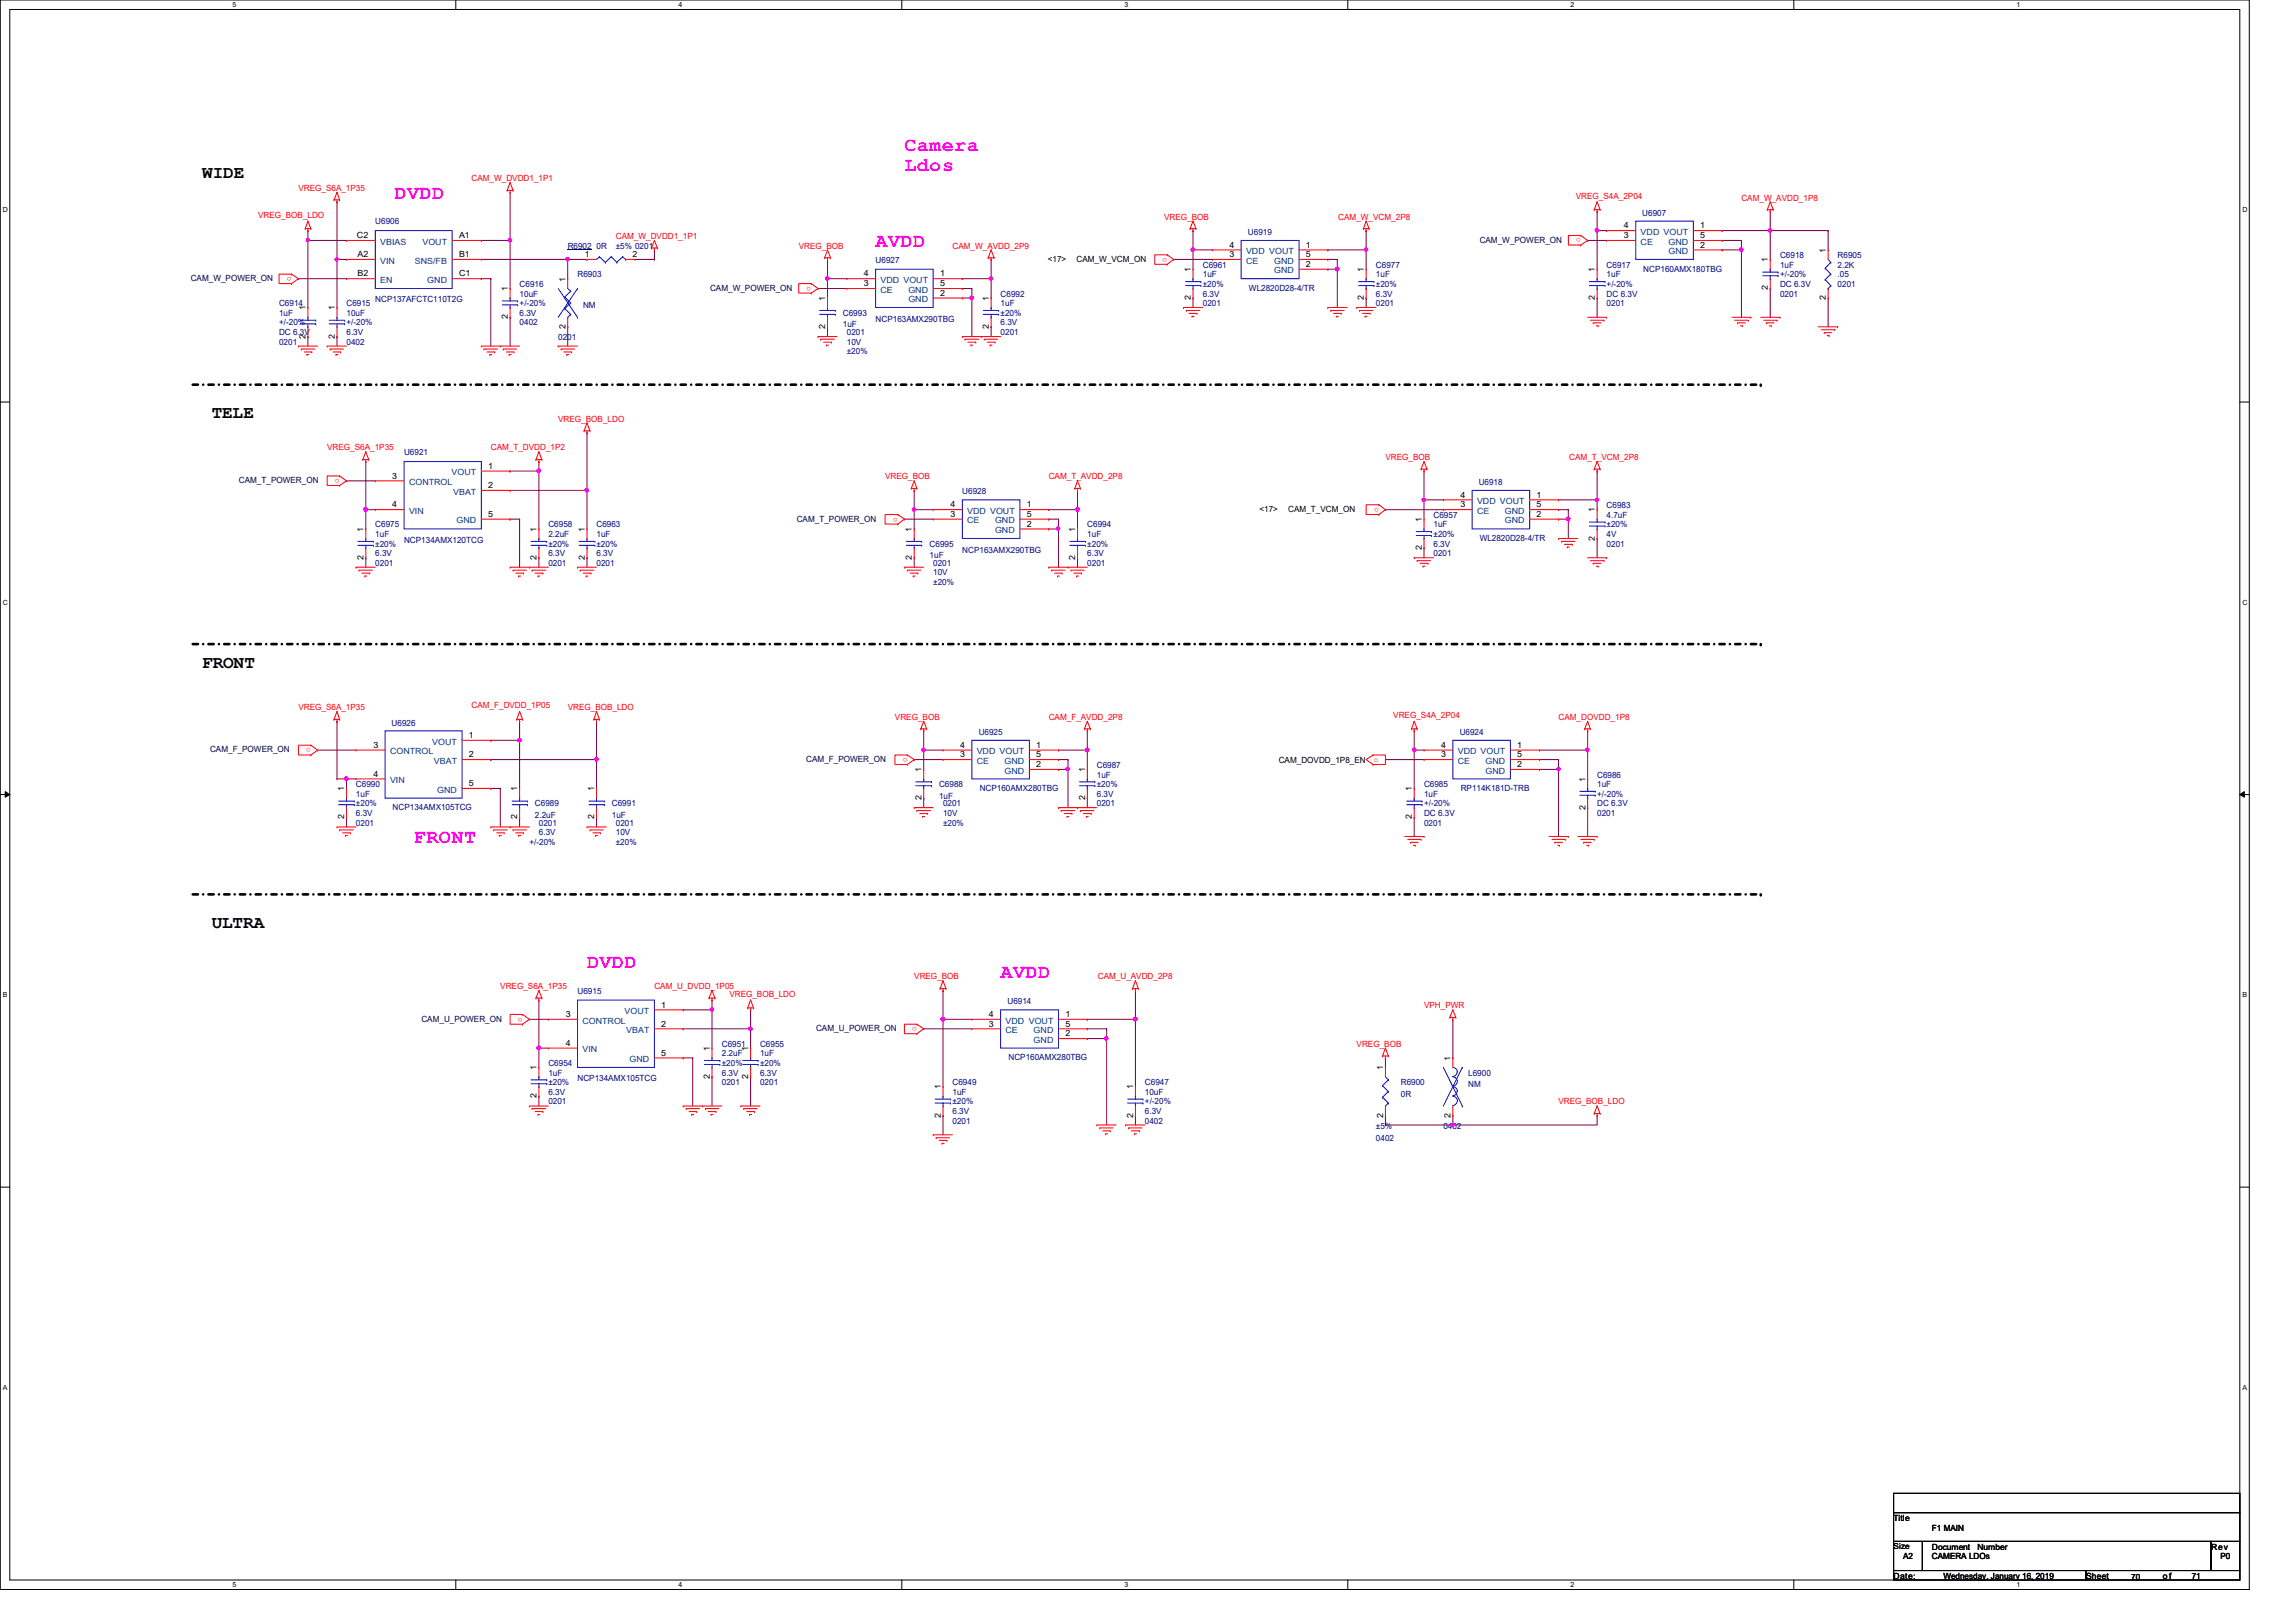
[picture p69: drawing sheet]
<svg xmlns="http://www.w3.org/2000/svg" width="297mm" height="210mm" viewBox="0 0 297 210" stroke-linecap="round" stroke-linejoin="round" font-family="sans-serif">
<defs><g id="words">
<g font-size="2.6" fill="#f0f">
<text x="117" y="19.5">Camera</text>
<text x="117" y="22.1">Ldos</text>
<text x="51.1" y="25.7">DVDD</text>
<text x="113.3" y="32">AVDD</text>
<text x="53.5" y="109.1">FRONT</text>
<text x="75.9" y="125.3">DVDD</text>
<text x="129.5" y="126.6">AVDD</text>
</g>
<g font-size="2.3">
<text x="26.2" y="23">WIDE</text>
<text x="27.4" y="54.1">TELE</text>
<text x="26.2" y="86.5">FRONT</text>
<text x="27.4" y="120.1">ULTRA</text>
</g>
<g font-size="1.1" fill="#f00">
<text x="61" y="23.5">CAM_W_DVDD1_1P1</text>
<text x="33.4" y="28.2">VREG_BOB_LDO</text>
<text x="38.6" y="24.7">VREG_S6A_1P35</text>
<text x="150.6" y="28.4">VREG_BOB</text>
<text x="173.1" y="28.4">CAM_W_VCM_2P8</text>
<text x="203.9" y="25.7">VREG_S4A_2P04</text>
<text x="225.3" y="26">CAM_W_AVDD_1P8</text>
<text x="79.7" y="30.9">CAM_W_DVDD1_1P1</text>
<text x="103.3" y="32.2">VREG_BOB</text>
<text x="123.2" y="32.2">CAM_W_AVDD_2P9</text>
<text x="42.3" y="58.3">VREG_S6A_1P35</text>
<text x="63.5" y="58.3">CAM_T_DVDD_1P2</text>
<text x="72.2" y="54.6">VREG_BOB_LDO</text>
<text x="179.2" y="59.5">VREG_BOB</text>
<text x="203" y="59.5">CAM_T_VCM_2P8</text>
<text x="114.5" y="62">VREG_BOB</text>
<text x="135.7" y="62">CAM_T_AVDD_2P8</text>
<text x="38.6" y="91.9">VREG_S6A_1P35</text>
<text x="61" y="91.7">CAM_F_DVDD_1P05</text>
<text x="73.4" y="91.9">VREG_BOB_LDO</text>
<text x="115.8" y="93.1">VREG_BOB</text>
<text x="135.7" y="93.1">CAM_F_AVDD_2P8</text>
<text x="180.3" y="92.9">VREG_S4A_2P04</text>
<text x="201.6" y="93.1">CAM_DOVDD_1P8</text>
<text x="64.7" y="128">VREG_S6A_1P35</text>
<text x="84.7" y="128">CAM_U_DVDD_1P05</text>
<text x="94.4" y="129">VREG_BOB_LDO</text>
<text x="118.3" y="126.7">VREG_BOB</text>
<text x="142" y="126.7">CAM_U_AVDD_2P8</text>
<text x="184.2" y="130.5">VPH_PWR</text>
<text x="175.5" y="135.5">VREG_BOB</text>
<text x="201.6" y="142.9">VREG_BOB_LDO</text>
</g>
<g font-size="1.1" fill="#000080">
<text x="48.6" y="29">U6906</text>
<text x="212.5" y="27.9">U6907</text>
<text x="73.4" y="32.2">R6902</text>
<text x="74.7" y="35.9">R6903</text>
<text x="77.2" y="32.2">0R</text>
<text x="79.7" y="32.2">±5% 0201</text>
<text x="113.3" y="34">U6927</text>
<text x="155.6" y="34.6">C6961</text>
<text x="155.6" y="35.9">1uF</text>
<text x="161.5" y="30.4">U6919</text>
<text x="178" y="34.6">C6977</text>
<text x="178" y="35.9">1uF</text>
<text x="207.9" y="34.6">C6917</text>
<text x="207.9" y="35.9">1uF</text>
<text x="212.6" y="35.1">NCP160AMX180TBG</text>
<text x="230.3" y="33.4">C6918</text>
<text x="230.3" y="34.6">1uF</text>
<text x="230.3" y="35.9">+/-20%</text>
<text x="237.7" y="33.4">R6905</text>
<text x="237.7" y="34.6">2.2K</text>
<text x="237.7" y="35.9">.05</text>
<text x="36.1" y="39.6">C6914</text>
<text x="36.1" y="40.9">1uF</text>
<text x="44.8" y="39.6">C6915</text>
<text x="44.8" y="40.9">10uF</text>
<text x="48.6" y="39.1">NCP137AFCTC110T2G</text>
<text x="67.2" y="37.1">C6916</text>
<text x="67.2" y="38.4">10uF</text>
<text x="67.2" y="40.9">6.3V</text>
<text x="67.2" y="39.6">+/-20%</text>
<text x="75.4" y="39.9">NM</text>
<text x="109" y="40.9">C6993</text>
<text x="113.3" y="41.6">NCP163AMX290TBG</text>
<text x="129.5" y="38.4">C6992</text>
<text x="129.5" y="39.6">1uF</text>
<text x="129.5" y="40.9">±20%</text>
<text x="155.6" y="39.6">0201</text>
<text x="155.6" y="38.4">6.3V</text>
<text x="155.6" y="37.1">±20%</text>
<text x="161.6" y="37.6">WL2820D28-4/TR</text>
<text x="178" y="39.6">0201</text>
<text x="178" y="38.4">6.3V</text>
<text x="178" y="37.1">±20%</text>
<text x="207.9" y="39.6">0201</text>
<text x="207.9" y="38.4">DC 6.3V</text>
<text x="207.9" y="37.1">+/-20%</text>
<text x="230.3" y="38.4">0201</text>
<text x="230.3" y="37.1">DC 6.3V</text>
<text x="237.7" y="37.1">0201</text>
<text x="36.1" y="44.6">0201</text>
<text x="36.1" y="43.3">DC 6.3V</text>
<text x="36.1" y="42.1">+/-20%</text>
<text x="44.8" y="44.6">0402</text>
<text x="44.8" y="43.3">6.3V</text>
<text x="44.8" y="42.1">+/-20%</text>
<text x="67.2" y="42.1">0402</text>
<text x="72.2" y="44">0201</text>
<text x="109" y="42.4">1uF</text>
<text x="109.6" y="43.3">0201</text>
<text x="109.6" y="44.6">10V</text>
<text x="109.6" y="45.8">±20%</text>
<text x="129.5" y="43.3">0201</text>
<text x="129.5" y="42.1">6.3V</text>
<text x="52.3" y="58.9">U6921</text>
<text x="124.5" y="63.9">U6928</text>
<text x="191.3" y="62.8">U6918</text>
<text x="207.9" y="65.7">C6983</text>
<text x="48.6" y="68.2">C6975</text>
<text x="48.6" y="69.5">1uF</text>
<text x="48.6" y="72">6.3V</text>
<text x="48.6" y="70.7">±20%</text>
<text x="52.3" y="70.2">NCP134AMX120TCG</text>
<text x="70.9" y="68.2">C6958</text>
<text x="70.9" y="69.5">2.2uF</text>
<text x="70.9" y="72">6.3V</text>
<text x="70.9" y="70.7">±20%</text>
<text x="77.2" y="68.2">C6963</text>
<text x="77.2" y="69.5">1uF</text>
<text x="77.2" y="72">6.3V</text>
<text x="77.2" y="70.7">±20%</text>
<text x="120.3" y="70.7">C6995</text>
<text x="124.5" y="71.5">NCP163AMX290TBG</text>
<text x="140.7" y="68.2">C6994</text>
<text x="140.7" y="69.5">1uF</text>
<text x="140.7" y="72">6.3V</text>
<text x="140.7" y="70.7">±20%</text>
<text x="185.5" y="67">C6957</text>
<text x="185.5" y="68.2">1uF</text>
<text x="185.5" y="72">0201</text>
<text x="185.5" y="70.7">6.3V</text>
<text x="185.5" y="69.5">±20%</text>
<text x="191.4" y="70">WL2820D28-4/TR</text>
<text x="207.9" y="67">4.7uF</text>
<text x="207.9" y="70.7">0201</text>
<text x="207.9" y="69.5">4V</text>
<text x="207.9" y="68.2">±20%</text>
<text x="48.6" y="73.2">0201</text>
<text x="70.9" y="73.2">0201</text>
<text x="77.2" y="73.2">0201</text>
<text x="120.3" y="72.2">1uF</text>
<text x="120.7" y="73.2">0201</text>
<text x="120.7" y="74.5">10V</text>
<text x="120.7" y="75.7">±20%</text>
<text x="140.7" y="73.2">0201</text>
<text x="50.7" y="93.9">U6926</text>
<text x="126.6" y="95.1">U6925</text>
<text x="188.8" y="95.1">U6924</text>
<text x="46.1" y="101.9">C6990</text>
<text x="121.5" y="101.9">C6988</text>
<text x="141.9" y="99.4">C6987</text>
<text x="141.9" y="100.6">1uF</text>
<text x="141.9" y="101.9">±20%</text>
<text x="184.2" y="101.9">C6985</text>
<text x="206.6" y="100.6">C6986</text>
<text x="206.6" y="101.9">1uF</text>
<text x="46.1" y="103.1">1uF</text>
<text x="46.1" y="106.8">0201</text>
<text x="46.1" y="105.6">6.3V</text>
<text x="46.1" y="104.4">±20%</text>
<text x="50.8" y="104.9">NCP134AMX105TCG</text>
<text x="69.2" y="104.4">C6989</text>
<text x="69.2" y="105.8">2.2uF</text>
<text x="69.7" y="106.8">0201</text>
<text x="79.2" y="104.4">C6991</text>
<text x="79.2" y="105.8">1uF</text>
<text x="79.7" y="106.8">0201</text>
<text x="121.5" y="103.3">1uF</text>
<text x="122" y="104.4">0201</text>
<text x="122" y="105.6">10V</text>
<text x="122" y="106.8">±20%</text>
<text x="126.7" y="102.4">NCP160AMX280TBG</text>
<text x="141.9" y="104.4">0201</text>
<text x="141.9" y="103.1">6.3V</text>
<text x="184.2" y="103.1">1uF</text>
<text x="184.2" y="106.8">0201</text>
<text x="184.2" y="105.6">DC 6.3V</text>
<text x="184.2" y="104.4">+/-20%</text>
<text x="189" y="102.4">RP114K181D-TRB</text>
<text x="206.6" y="105.6">0201</text>
<text x="206.6" y="104.4">DC 6.3V</text>
<text x="206.6" y="103.1">+/-20%</text>
<text x="68.5" y="109.3">+/-20%</text>
<text x="69.7" y="108.1">6.3V</text>
<text x="79.7" y="108.1">10V</text>
<text x="79.7" y="109.3">±20%</text>
<text x="74.7" y="128.6">U6915</text>
<text x="130.3" y="130">U6914</text>
<text x="70.9" y="138">C6954</text>
<text x="93.4" y="135.5">C6951</text>
<text x="93.4" y="136.7">2.2uF</text>
<text x="93.4" y="138">±20%</text>
<text x="98.3" y="135.5">C6955</text>
<text x="98.3" y="136.7">1uF</text>
<text x="98.3" y="138">±20%</text>
<text x="130.5" y="137.2">NCP160AMX280TBG</text>
<text x="70.9" y="139.2">1uF</text>
<text x="70.9" y="142.9">0201</text>
<text x="70.9" y="141.7">6.3V</text>
<text x="70.9" y="140.4">±20%</text>
<text x="74.7" y="140">NCP134AMX105TCG</text>
<text x="93.4" y="140.4">0201</text>
<text x="93.4" y="139.2">6.3V</text>
<text x="98.3" y="140.4">0201</text>
<text x="98.3" y="139.2">6.3V</text>
<text x="123.2" y="140.4">C6949</text>
<text x="123.2" y="141.7">1uF</text>
<text x="123.2" y="142.9">±20%</text>
<text x="148.1" y="140.4">C6947</text>
<text x="148.1" y="141.7">10uF</text>
<text x="148.1" y="142.9">+/-20%</text>
<text x="181.2" y="140.4">R6900</text>
<text x="181.2" y="141.9">0R</text>
<text x="189.9" y="139.2">L6900</text>
<text x="189.9" y="140.7">NM</text>
<text x="123.2" y="145.4">0201</text>
<text x="123.2" y="144.2">6.3V</text>
<text x="148.1" y="145.4">0402</text>
<text x="148.1" y="144.2">6.3V</text>
<text x="178" y="146">±5%</text>
<text x="178" y="147.7">0402</text>
<text x="186.7" y="146">0402</text>
</g>
<g font-size="1.1">
<text x="210.1" y="29.5">4</text>
<text x="220" y="29.5">1</text>
<text x="46.2" y="30.8">C2</text>
<text x="46.3" y="33.3">A2</text>
<text x="46.3" y="35.8">B2</text>
<text x="59.4" y="30.8">A1</text>
<text x="59.4" y="33.3">B1</text>
<text x="59.4" y="35.8">C1</text>
<text x="75.6" y="33.3">1</text>
<text x="81.8" y="33.3">2</text>
<text x="111.8" y="35.8">4</text>
<text x="121.6" y="35.8">1</text>
<text x="135.5" y="33.9">&lt;17&gt;</text>
<text x="139.3" y="33.9">CAM_W_VCM_ON</text>
<text x="154" y="35.2" transform="rotate(-90 154 35.2)">1</text>
<text x="159" y="33.3">3</text>
<text x="159" y="32">4</text>
<text x="168.9" y="32">1</text>
<text x="168.9" y="34.5">2</text>
<text x="168.9" y="33.3">5</text>
<text x="176.4" y="35.2" transform="rotate(-90 176.4 35.2)">1</text>
<text x="206.3" y="35.2" transform="rotate(-90 206.3 35.2)">1</text>
<text x="210.1" y="30.8">3</text>
<text x="220" y="32">2</text>
<text x="220" y="30.8">5</text>
<text x="228.7" y="34" transform="rotate(-90 228.7 34)">1</text>
<text x="236.2" y="32.7" transform="rotate(-90 236.2 32.7)">1</text>
<text x="39.5" y="40.2" transform="rotate(-90 39.5 40.2)">1</text>
<text x="43.3" y="40.2" transform="rotate(-90 43.3 40.2)">1</text>
<text x="65.7" y="41.3" transform="rotate(-90 65.7 41.3)">2</text>
<text x="65.7" y="37.7" transform="rotate(-90 65.7 37.7)">1</text>
<text x="73.1" y="36.4" transform="rotate(-90 73.1 36.4)">1</text>
<text x="106.8" y="38.9" transform="rotate(-90 106.8 38.9)">1</text>
<text x="111.8" y="37">3</text>
<text x="121.6" y="38.3">2</text>
<text x="121.6" y="37">5</text>
<text x="127.9" y="38.9" transform="rotate(-90 127.9 38.9)">1</text>
<text x="154" y="38.9" transform="rotate(-90 154 38.9)">2</text>
<text x="176.4" y="38.9" transform="rotate(-90 176.4 38.9)">2</text>
<text x="206.3" y="38.9" transform="rotate(-90 206.3 38.9)">2</text>
<text x="228.7" y="37.6" transform="rotate(-90 228.7 37.6)">2</text>
<text x="236.2" y="38.9" transform="rotate(-90 236.2 38.9)">2</text>
<text x="39.5" y="43.8" transform="rotate(-90 39.5 43.8)">2</text>
<text x="43.3" y="43.8" transform="rotate(-90 43.3 43.8)">2</text>
<text x="73.1" y="42.6" transform="rotate(-90 73.1 42.6)">2</text>
<text x="106.8" y="42.6" transform="rotate(-90 106.8 42.6)">2</text>
<text x="127.9" y="42.6" transform="rotate(-90 127.9 42.6)">2</text>
<text x="50.8" y="61.9">3</text>
<text x="50.8" y="65.7">4</text>
<text x="63.2" y="60.7">1</text>
<text x="63.2" y="63.2">2</text>
<text x="123" y="65.7">4</text>
<text x="132.8" y="65.7">1</text>
<text x="188.9" y="65.7">3</text>
<text x="188.9" y="64.4">4</text>
<text x="198.8" y="64.4">1</text>
<text x="198.8" y="65.7">5</text>
<text x="47" y="68.8" transform="rotate(-90 47 68.8)">1</text>
<text x="63.2" y="66.9">5</text>
<text x="69.4" y="68.8" transform="rotate(-90 69.4 68.8)">1</text>
<text x="75.6" y="68.8" transform="rotate(-90 75.6 68.8)">1</text>
<text x="118" y="68.8" transform="rotate(-90 118 68.8)">1</text>
<text x="123" y="66.9">3</text>
<text x="132.8" y="68.2">2</text>
<text x="132.8" y="66.9">5</text>
<text x="139.1" y="68.8" transform="rotate(-90 139.1 68.8)">1</text>
<text x="162.9" y="66.3">&lt;17&gt;</text>
<text x="166.7" y="66.3">CAM_T_VCM_ON</text>
<text x="183.9" y="71.2" transform="rotate(-90 183.9 71.2)">2</text>
<text x="183.9" y="67.6" transform="rotate(-90 183.9 67.6)">1</text>
<text x="198.8" y="66.9">2</text>
<text x="206.3" y="70" transform="rotate(-90 206.3 70)">2</text>
<text x="206.3" y="66.3" transform="rotate(-90 206.3 66.3)">1</text>
<text x="47" y="72.4" transform="rotate(-90 47 72.4)">2</text>
<text x="69.4" y="72.4" transform="rotate(-90 69.4 72.4)">2</text>
<text x="75.6" y="72.4" transform="rotate(-90 75.6 72.4)">2</text>
<text x="118" y="72.4" transform="rotate(-90 118 72.4)">2</text>
<text x="139.1" y="72.4" transform="rotate(-90 139.1 72.4)">2</text>
<text x="60.7" y="95.5">1</text>
<text x="48.3" y="96.8">3</text>
<text x="48.3" y="100.5">4</text>
<text x="60.7" y="98">2</text>
<text x="60.7" y="101.7">5</text>
<text x="119.2" y="99.9" transform="rotate(-90 119.2 99.9)">1</text>
<text x="124.2" y="98">3</text>
<text x="124.2" y="96.8">4</text>
<text x="134.1" y="96.8">1</text>
<text x="134.1" y="99.3">2</text>
<text x="134.1" y="98">5</text>
<text x="140.4" y="99.9" transform="rotate(-90 140.4 99.9)">1</text>
<text x="165.4" y="98.8">CAM_DOVDD_1P8_EN</text>
<text x="186.4" y="98">3</text>
<text x="186.4" y="96.8">4</text>
<text x="196.3" y="96.8">1</text>
<text x="196.3" y="99.3">2</text>
<text x="196.3" y="98">5</text>
<text x="205.1" y="101.1" transform="rotate(-90 205.1 101.1)">1</text>
<text x="44.5" y="106" transform="rotate(-90 44.5 106)">2</text>
<text x="44.5" y="102.4" transform="rotate(-90 44.5 102.4)">1</text>
<text x="66.9" y="106" transform="rotate(-90 66.9 106)">2</text>
<text x="66.9" y="102.4" transform="rotate(-90 66.9 102.4)">1</text>
<text x="76.9" y="106" transform="rotate(-90 76.9 106)">2</text>
<text x="76.9" y="102.4" transform="rotate(-90 76.9 102.4)">1</text>
<text x="119.2" y="103.5" transform="rotate(-90 119.2 103.5)">2</text>
<text x="140.4" y="103.5" transform="rotate(-90 140.4 103.5)">2</text>
<text x="182.7" y="106" transform="rotate(-90 182.7 106)">2</text>
<text x="182.7" y="102.4" transform="rotate(-90 182.7 102.4)">1</text>
<text x="205.1" y="104.8" transform="rotate(-90 205.1 104.8)">2</text>
<text x="73.2" y="131.6">3</text>
<text x="85.6" y="130.4">1</text>
<text x="127.9" y="131.6">4</text>
<text x="137.8" y="131.6">1</text>
<text x="73.2" y="135.3">4</text>
<text x="85.6" y="132.8">2</text>
<text x="85.6" y="136.6">5</text>
<text x="91.8" y="136" transform="rotate(-90 91.8 136)">1</text>
<text x="96.8" y="136" transform="rotate(-90 96.8 136)">1</text>
<text x="127.9" y="132.8">3</text>
<text x="137.8" y="134.1">2</text>
<text x="137.8" y="132.8">5</text>
<text x="187.7" y="137.2" transform="rotate(-90 187.7 137.2)">1</text>
<text x="69.4" y="142.2" transform="rotate(-90 69.4 142.2)">2</text>
<text x="69.4" y="138.5" transform="rotate(-90 69.4 138.5)">1</text>
<text x="91.8" y="139.7" transform="rotate(-90 91.8 139.7)">2</text>
<text x="96.8" y="139.7" transform="rotate(-90 96.8 139.7)">2</text>
<text x="121.7" y="141" transform="rotate(-90 121.7 141)">1</text>
<text x="146.6" y="141" transform="rotate(-90 146.6 141)">1</text>
<text x="178.9" y="138.5" transform="rotate(-90 178.9 138.5)">1</text>
<text x="121.7" y="144.7" transform="rotate(-90 121.7 144.7)">2</text>
<text x="146.6" y="144.7" transform="rotate(-90 146.6 144.7)">2</text>
<text x="178.9" y="144.7" transform="rotate(-90 178.9 144.7)">2</text>
<text x="187.7" y="144.7" transform="rotate(-90 187.7 144.7)">2</text>
<text x="245" y="196.8">Title</text>
<text x="245" y="200.4">Size</text>
<text x="246.2" y="201.8">A2</text>
<text x="249.9" y="200.5">Document</text>
<text x="249.9" y="201.8">CAMERA LDOs</text>
<text x="249.9" y="198.1">F1 MAIN</text>
<text x="255.8" y="200.5">Number</text>
<text x="286" y="200.5">Rev</text>
<text x="287.3" y="201.8">P0</text>
<text x="245" y="204.3">Date:</text>
<text x="251.4" y="204.3">Wednesday, January 16, 2019</text>
<text x="269.9" y="204.3">Sheet</text>
<text x="275.7" y="204.4">70</text>
<text x="279.8" y="204.3">o f</text>
<text x="283.5" y="204.3">71</text>
</g>
<g font-size="1.1" fill="#004080">
<text x="49.2" y="34.1">VIN</text>
<text x="49.2" y="31.7">VBIAS</text>
<text x="53.7" y="34.1">SNS/FB</text>
<text x="54.6" y="31.7">VOUT</text>
<text x="161.2" y="34.1">CE</text>
<text x="161.2" y="32.9">VDD VOUT</text>
<text x="164.8" y="35.4">GND</text>
<text x="164.8" y="34.1">GND</text>
<text x="212.3" y="31.7">CE</text>
<text x="212.3" y="30.4">VDD VOUT</text>
<text x="215.9" y="32.9">GND</text>
<text x="215.9" y="31.7">GND</text>
<text x="49.2" y="36.6">EN</text>
<text x="55.3" y="36.6">GND</text>
<text x="113.9" y="37.9">CE</text>
<text x="113.9" y="36.6">VDD VOUT</text>
<text x="117.5" y="39.1">GND</text>
<text x="117.5" y="37.9">GND</text>
<text x="52.9" y="62.8">CONTROL</text>
<text x="58.4" y="61.5">VOUT</text>
<text x="58.6" y="64">VBAT</text>
<text x="191.1" y="65.2">VDD VOUT</text>
<text x="52.9" y="66.5">VIN</text>
<text x="59.1" y="67.7">GND</text>
<text x="125.1" y="67.7">CE</text>
<text x="125.1" y="66.5">VDD VOUT</text>
<text x="128.7" y="69">GND</text>
<text x="128.7" y="67.7">GND</text>
<text x="191.1" y="66.5">CE</text>
<text x="194.7" y="67.7">GND</text>
<text x="194.7" y="66.5">GND</text>
<text x="50.5" y="97.6">CONTROL</text>
<text x="50.5" y="101.3">VIN</text>
<text x="55.9" y="96.4">VOUT</text>
<text x="56.1" y="98.8">VBAT</text>
<text x="126.4" y="98.8">CE</text>
<text x="126.4" y="97.6">VDD VOUT</text>
<text x="130" y="100.1">GND</text>
<text x="130" y="98.8">GND</text>
<text x="188.6" y="98.8">CE</text>
<text x="188.6" y="97.6">VDD VOUT</text>
<text x="192.2" y="100.1">GND</text>
<text x="192.2" y="98.8">GND</text>
<text x="56.6" y="102.6">GND</text>
<text x="80.8" y="131.2">VOUT</text>
<text x="75.4" y="132.5">CONTROL</text>
<text x="75.4" y="136.2">VIN</text>
<text x="81" y="133.7">VBAT</text>
<text x="81.4" y="137.5">GND</text>
<text x="130.1" y="133.7">CE</text>
<text x="130.1" y="132.5">VDD VOUT</text>
<text x="133.7" y="135">GND</text>
<text x="133.7" y="133.7">GND</text>
</g>
<g font-size="1.1" fill="#000040">
<text x="191.4" y="31.4">CAM_W_POWER_ON</text>
<text x="24.7" y="36.4">CAM_W_POWER_ON</text>
<text x="91.9" y="37.6">CAM_W_POWER_ON</text>
<text x="30.9" y="62.5">CAM_T_POWER_ON</text>
<text x="103.1" y="67.5">CAM_T_POWER_ON</text>
<text x="27.2" y="97.4">CAM_F_POWER_ON</text>
<text x="104.3" y="98.6">CAM_F_POWER_ON</text>
<text x="54.5" y="132.2">CAM_U_POWER_ON</text>
<text x="105.6" y="133.5">CAM_U_POWER_ON</text>
</g>
<g font-size="1" fill="#f00">
<text x="37.7" y="35.9" transform="rotate(180 37.7 35.9)">o</text>
<text x="151" y="33.4" transform="rotate(180 151 33.4)">o</text>
<text x="204.5" y="30.9" transform="rotate(180 204.5 30.9)">o</text>
<text x="104.9" y="37.1" transform="rotate(180 104.9 37.1)">o</text>
<text x="43.9" y="62" transform="rotate(180 43.9 62)">o</text>
<text x="178.4" y="65.7" transform="rotate(180 178.4 65.7)">o</text>
<text x="116.2" y="67" transform="rotate(180 116.2 67)">o</text>
<text x="40.2" y="96.9" transform="rotate(180 40.2 96.9)">o</text>
<text x="117.4" y="98.1" transform="rotate(180 117.4 98.1)">o</text>
<text x="177.8" y="98.6">o</text>
<text x="67.6" y="131.7" transform="rotate(180 67.6 131.7)">o</text>
<text x="118.6" y="132.9" transform="rotate(180 118.6 132.9)">o</text>
</g>
<g font-size=".9">
<text x="30.1" y=".9">5</text>
<text x="87.8" y=".9">4</text>
<text x="145.5" y=".9">3</text>
<text x="203.2" y=".9">2</text>
<text x="260.9" y=".9">1</text>
<text x=".4" y="27.4">D</text>
<text x="290.1" y="27.4">D</text>
<text x=".4" y="78.2">C</text>
<text x="290.1" y="78.2">C</text>
<text x=".4" y="129">B</text>
<text x="290.1" y="129">B</text>
<text x=".4" y="179.8">A</text>
<text x="290.1" y="179.8">A</text>
<text x="30.1" y="205.4">5</text>
<text x="87.8" y="205.4">4</text>
<text x="145.5" y="205.4">3</text>
<text x="203.2" y="205.4">2</text>
<text x="260.9" y="205.4">1</text>
</g>
</g></defs>
<path d="M0 0h291v205.7h-291zM1.3 1.2h288.5v203.3h-288.5z" fill="none" stroke="#000" stroke-width=".13"/>
<g fill="#fff">
<path d="M30.1 .1h.5v1h-.5z"/>
<path d="M30.1 204.6h.5v1h-.5z"/>
</g>
<path d="M59 0v1.2M59 204.5v1.2" fill="none" stroke="#000" stroke-width=".13"/>
<g fill="#fff">
<path d="M87.8 .1h.5v1h-.5z"/>
<path d="M87.8 204.6h.5v1h-.5z"/>
</g>
<path d="M116.7 0v1.2M116.7 204.5v1.2" fill="none" stroke="#000" stroke-width=".13"/>
<g fill="#fff">
<path d="M145.5 .1h.5v1h-.5z"/>
<path d="M145.5 204.6h.5v1h-.5z"/>
</g>
<path d="M174.4 0v1.2M174.4 204.5v1.2" fill="none" stroke="#000" stroke-width=".13"/>
<g fill="#fff">
<path d="M203.2 .1h.5v1h-.5z"/>
<path d="M203.2 204.6h.5v1h-.5z"/>
</g>
<path d="M232.1 0v1.2M232.1 204.5v1.2" fill="none" stroke="#000" stroke-width=".13"/>
<g fill="#fff">
<path d="M260.9 .1h.5v1h-.5z"/>
<path d="M260.9 204.6h.5v1h-.5z"/>
<path d="M.4 26.6h.6v1h-.6z"/>
<path d="M290.1 26.6h.6v1h-.6z"/>
<path d="M.4 77.4h.6v1h-.6z"/>
<path d="M290.1 77.4h.6v1h-.6z"/>
</g>
<path d="M0 52h1.3M289.8 52h1.2" fill="none" stroke="#000" stroke-width=".13"/>
<g fill="#fff">
<path d="M.4 128.2h.6v1h-.6z"/>
<path d="M290.1 128.2h.6v1h-.6z"/>
</g>
<path d="M0 102.8h1.3M.7 102.4l.6 .4-.6 .4zM289.8 102.8l.6-.4v.8zM289.8 102.8h1.2" fill="none" stroke="#000" stroke-width=".13"/>
<path d="M.7 102.4l.6 .4-.6 .4zM289.8 102.8l.6-.4v.8z" fill="#000"/>
<g fill="#fff">
<path d="M.4 179h.5v1h-.5z"/>
<path d="M290.1 179h.6v1h-.6z"/>
</g>
<path d="M0 153.6h1.3M289.8 153.6h1.2" fill="none" stroke="#000" stroke-width=".13"/>
<path d="M24.9 49.8h202.9M24.9 83.4h202.9M24.9 115.7h202.9" fill="none" stroke="#000" stroke-width=".34" stroke-dasharray=".7 .7 0 .7"/>
<g fill="#000" stroke-dasharray=".7 .7 0 .7">
<circle cx="227.8" cy="49.8" r=".17"/>
<circle cx="227.8" cy="83.4" r=".17"/>
<circle cx="227.8" cy="115.7" r=".17"/>
</g>
<path d="M179.2 145.6h.1M179.2 145.6h8.8" fill="none" stroke="#800040" stroke-width=".13"/>
<path d="M187.8 145.4h.3l.1 .2-.1 .1-.2 .1-.1-.1z" fill-rule="evenodd" fill="#f0f"/>
<path d="M187.8 145.4h.3l.1 .2-.1 .1-.2 .1-.1-.1z" fill="none" stroke="#f0f" stroke-width=".13"/>
<path d="M140.7 131.9h.1M140.7 131.9h6.2M179.2 136.9h.1M179.2 136.9v1.2M179.2 144.4h.1M179.2 144.4v1.2M188 144.4h.1M188 145.6h.1M188 144.4v1.2M206.6 144.4h.1M206.6 144.4v1.2h-18.6" fill="none" stroke="#800040" stroke-width=".13"/>
<path d="M146.7 131.7h.3l.1 .2-.1 .1-.1 .1-.2-.1z" fill-rule="evenodd" fill="#f0f"/>
<path d="M146.7 131.7h.3l.1 .2-.1 .1-.1 .1-.2-.1z" fill="none" stroke="#f0f" stroke-width=".13"/>
<path d="M143.2 134.4h.1M143.2 134.4v11.2" fill="none" stroke="#800040" stroke-width=".13"/>
<path d="M143 134.2h.3v.2v.1l-.2 .1-.1-.1z" fill-rule="evenodd" fill="#f0f"/>
<path d="M143 134.2h.3v.2v.1l-.2 .1-.1-.1z" fill="none" stroke="#f0f" stroke-width=".13"/>
<g fill="none" stroke="#800040" stroke-width=".13">
<path d="M119.5 133.1h.1M119.5 133.1h6.2M122 131.9h.1M122 128.2h.1M122 128.2v12.4M140.7 134.4h.1M140.7 133.1h.1M140.7 133.1h2.5M143.2 133.1h.1M143.2 133.1v1.3h-2.5M146.9 128.2h.1M146.9 128.2v3.7"/>
<path d="M122 144.4h.1M122 144.4v2.5"/>
</g>
<path d="M121.8 131.7h.3l.1 .2-.1 .1-.1 .1-.2-.1z" fill-rule="evenodd" fill="#f0f"/>
<path d="M121.8 131.7h.3l.1 .2-.1 .1-.1 .1-.2-.1z" fill="none" stroke="#f0f" stroke-width=".13"/>
<path d="M92.1 129.4h.1M92.1 129.4v1.3M122 131.9h.1M122 131.9h3.7" fill="none" stroke="#800040" stroke-width=".13"/>
<path d="M91.9 130.5h.3l.1 .1-.1 .2-.1 .1-.2-.1z" fill-rule="evenodd" fill="#f0f"/>
<path d="M91.9 130.5h.3l.1 .1-.1 .2-.1 .1-.2-.1z" fill="none" stroke="#f0f" stroke-width=".13"/>
<path d="M69.7 129.4h.1M69.7 129.4v6.2" fill="none" stroke="#800040" stroke-width=".13"/>
<path d="M69.5 135.4h.4v.2v.2h-.2h-.2z" fill-rule="evenodd" fill="#f0f"/>
<path d="M69.5 135.4h.4v.2v.2h-.2h-.2z" fill="none" stroke="#f0f" stroke-width=".13"/>
<g fill="none" stroke="#800040" stroke-width=".13">
<path d="M69.7 135.6h.1M69.7 135.6h1.2M69.7 135.6v2.5M88.4 136.9h.1M88.4 130.7h.1M88.4 133.1h.1M88.4 136.9h1.2M88.4 130.7h3.7M88.4 133.1h8.7M89.6 136.9h.1M89.6 136.9v6.2M97.1 133.1h.1"/>
<path d="M97.1 133.1v2.5M146.9 131.9h.1M146.9 131.9v8.7M69.7 141.9h.1M69.7 141.9v1.2M146.9 144.4h.1M146.9 144.4v1.2"/>
</g>
<path d="M96.9 133h.3l.1 .1-.1 .2h-.1h-.2z" fill-rule="evenodd" fill="#f0f"/>
<path d="M96.9 133h.3l.1 .1-.1 .2h-.1h-.2z" fill="none" stroke="#f0f" stroke-width=".13"/>
<g fill="none" stroke="#800040" stroke-width=".13">
<path d="M39.8 29.8h.1M39.8 31.1h.1M39.8 29.8v10M43.6 33.6h.1M43.6 33.6h1.2M39.8 43.6h.1M39.8 43.6v1.2M68.5 131.9h.1M68.5 131.9h2.4M92.1 130.7h.1M92.1 139.4h.1M92.1 130.7v4.9"/>
<path d="M92.1 139.4v3.7M97.1 139.4h.1M97.1 130.7h.1M97.1 130.7v2.4M97.1 139.4v3.7"/>
</g>
<path d="M39.7 30.9h.3v.2v.1l-.2 .1-.1-.1z" fill-rule="evenodd" fill="#f0f"/>
<path d="M39.7 30.9h.3v.2v.1l-.2 .1-.1-.1z" fill="none" stroke="#f0f" stroke-width=".13"/>
<path d="M39.8 31.1h.1M39.8 31.1h5M62.3 36.1h.1M62.3 36.1h1.2M66 31.1h.1M66 24.9v6.2" fill="none" stroke="#800040" stroke-width=".13"/>
<path d="M65.8 30.9h.3l.1 .2-.1 .1-.1 .1-.2-.1z" fill-rule="evenodd" fill="#f0f"/>
<path d="M65.8 30.9h.3l.1 .2-.1 .1-.1 .1-.2-.1z" fill="none" stroke="#f0f" stroke-width=".13"/>
<path d="M38.6 36.1h.1M38.6 36.1h6.2M43.6 26.1h.1M43.6 26.1v7.5" fill="none" stroke="#800040" stroke-width=".13"/>
<path d="M43.4 33.4h.3l.1 .2-.1 .1-.1 .1-.2-.1z" fill-rule="evenodd" fill="#f0f"/>
<path d="M43.4 33.4h.3l.1 .2-.1 .1-.1 .1-.2-.1z" fill="none" stroke="#f0f" stroke-width=".13"/>
<g fill="none" stroke="#800040" stroke-width=".13">
<path d="M43.6 33.6h.1M43.6 33.6v6.2M62.3 31.1h.1M62.3 31.1h3.7M63.5 36.1h.1M63.5 36.1v8.7M151.8 33.6h.1M151.8 33.6h5M154.3 38.6h.1M154.3 32.3h.1M154.3 32.3h2.5M154.3 32.3v2.5"/>
<path d="M154.3 38.6v1.2M171.8 32.3h.1M171.8 33.6h.1M171.8 34.8h.1M171.8 32.3h4.9M171.8 33.6h1.2M173 33.6h.1M173 33.6v1.2h-1.2M176.7 38.6h.1M176.7 32.3h.1M176.7 32.3v2.5M176.7 38.6v1.2"/>
<path d="M43.6 43.6h.1M43.6 43.6v1.2M47.3 59.7h.1M47.3 59.7v6.3M66 41.1h.1M66 41.1v3.7M47.3 66h.1M47.3 66h1.3"/>
</g>
<path d="M47.1 65.8h.4v.1v.2l-.2 .1-.2-.1z" fill-rule="evenodd" fill="#f0f"/>
<path d="M47.1 65.8h.4v.1v.2l-.2 .1-.2-.1z" fill="none" stroke="#f0f" stroke-width=".13"/>
<path d="M69.7 59.7h.1M69.7 59.7v1.3M44.8 62.2h.1M44.8 62.2h3.8M66 63.5h.1M66 63.5h9.9" fill="none" stroke="#800040" stroke-width=".13"/>
<path d="M75.7 63.3h.4l.1 .1-.1 .2-.2 .1-.2-.1z" fill-rule="evenodd" fill="#f0f"/>
<path d="M75.7 63.3h.4l.1 .1-.1 .2-.2 .1-.2-.1z" fill="none" stroke="#f0f" stroke-width=".13"/>
<g fill="none" stroke="#800040" stroke-width=".13">
<path d="M47.3 66h.1M47.3 72.2h.1M47.3 66v2.5M47.3 72.2v1.2M66 61h.1M66 67.2h.1M66 61h3.7M66 67.2h1.2M67.2 67.2h.1M67.2 67.2v6.2M69.7 72.2h.1M69.7 61h.1"/>
<path d="M69.7 61v7.5M69.7 72.2v1.2M75.9 63.5h.1M75.9 72.2h.1M75.9 63.5v5M75.9 72.2v1.2"/>
</g>
<path d="M69.5 60.8h.4v.1v.2l-.2 .1-.2-.1z" fill-rule="evenodd" fill="#f0f"/>
<path d="M69.5 60.8h.4v.1v.2l-.2 .1-.2-.1z" fill="none" stroke="#f0f" stroke-width=".13"/>
<g fill="none" stroke="#800040" stroke-width=".13">
<path d="M179.2 66h.1M179.2 66h7.5M184.2 64.7h.1M184.2 61h.1M184.2 64.7h2.5M184.2 61v3.7M201.6 64.7h.1M201.6 67.2h.1M201.6 67.2h1.3M202.9 67.2h.1M202.9 67.2v2.5M206.6 61h.1"/>
<path d="M206.6 61v3.7h-5"/>
</g>
<path d="M202.7 67h.3l.1 .1-.1 .2-.1 .1-.2-.1z" fill-rule="evenodd" fill="#f0f"/>
<path d="M202.7 67h.3l.1 .1-.1 .2-.1 .1-.2-.1z" fill="none" stroke="#f0f" stroke-width=".13"/>
<path d="M184.2 64.7h.1M184.2 64.7v2.5" fill="none" stroke="#800040" stroke-width=".13"/>
<path d="M184 64.5h.4v.2v.1l-.2 .1-.2-.1z" fill-rule="evenodd" fill="#f0f"/>
<path d="M184 64.5h.4v.2v.1l-.2 .1-.2-.1z" fill="none" stroke="#f0f" stroke-width=".13"/>
<path d="M184.2 70.9h.1M184.2 70.9v1.3M201.6 66h.1M201.6 66h1.3M202.9 66h.1M202.9 66v1.2M206.6 69.7h.1M206.6 64.7h.1M206.6 64.7v1.3M206.6 69.7v2.5" fill="none" stroke="#800040" stroke-width=".13"/>
<path d="M206.4 64.5h.4v.2v.1l-.2 .1-.2-.1z" fill-rule="evenodd" fill="#f0f"/>
<path d="M206.4 64.5h.4v.2v.1l-.2 .1-.2-.1z" fill="none" stroke="#f0f" stroke-width=".13"/>
<path d="M154.3 29.8h.1M154.3 29.8v2.5M75.9 56h.1M75.9 56v7.5" fill="none" stroke="#800040" stroke-width=".13"/>
<path d="M154.1 32.1h.4l.1 .2-.1 .2-.2 .1-.2-.1z" fill-rule="evenodd" fill="#f0f"/>
<path d="M154.1 32.1h.4l.1 .2-.1 .2-.2 .1-.2-.1z" fill="none" stroke="#f0f" stroke-width=".13"/>
<path d="M176.7 29.8h.1M176.7 29.8v2.5" fill="none" stroke="#800040" stroke-width=".13"/>
<path d="M176.6 32.1h.3v.2v.2l-.2 .1-.1-.1z" fill-rule="evenodd" fill="#f0f"/>
<path d="M176.6 32.1h.3v.2v.2l-.2 .1-.1-.1z" fill="none" stroke="#f0f" stroke-width=".13"/>
<path d="M173 34.8h.1M173 34.8v5" fill="none" stroke="#800040" stroke-width=".13"/>
<path d="M172.8 34.6h.3l.1 .2-.1 .2-.1 .1-.2-.1z" fill-rule="evenodd" fill="#f0f"/>
<path d="M172.8 34.6h.3l.1 .2-.1 .2-.1 .1-.2-.1z" fill="none" stroke="#f0f" stroke-width=".13"/>
<path d="M183 97.1h.1M183 97.1h1.2" fill="none" stroke="#800040" stroke-width=".13"/>
<path d="M182.8 96.9h.3l.1 .1-.1 .2-.1 .1-.2-.1z" fill-rule="evenodd" fill="#f0f"/>
<path d="M182.8 96.9h.3l.1 .1-.1 .2-.1 .1-.2-.1z" fill="none" stroke="#f0f" stroke-width=".13"/>
<path d="M183 97.1h.1M183 94.6h.1M183 94.6v7.4M199.2 97.1h.1M199.2 97.1h6.2M205.4 97.1h.1M205.4 97.1v3.7M183 105.8h.1M183 105.8v2.4M205.4 104.5h.1M205.4 104.5v3.7" fill="none" stroke="#800040" stroke-width=".13"/>
<path d="M205.2 96.9h.3l.1 .1-.1 .2-.1 .1-.2-.1z" fill-rule="evenodd" fill="#f0f"/>
<path d="M205.2 96.9h.3l.1 .1-.1 .2-.1 .1-.2-.1z" fill="none" stroke="#f0f" stroke-width=".13"/>
<path d="M179.2 98.3h.1M179.2 98.3h5M201.6 99.6h.1M201.6 99.6v8.6M205.4 94.6h.1M205.4 94.6v2.5" fill="none" stroke="#800040" stroke-width=".13"/>
<path d="M201.5 99.4h.3v.1v.2h-.2h-.1z" fill-rule="evenodd" fill="#f0f"/>
<path d="M201.5 99.4h.3v.1v.2h-.2h-.1z" fill="none" stroke="#f0f" stroke-width=".13"/>
<path d="M118.3 98.3h.1M118.3 98.3h3.7M119.5 94.6h.1M119.5 94.6v2.5M136.9 97.1h.1M140.7 94.6h.1M140.7 94.6v2.5h-3.8M199.2 99.6h.1M199.2 98.3h.1M199.2 98.3h2.4M201.6 98.3h.1M201.6 98.3v1.3h-2.4" fill="none" stroke="#800040" stroke-width=".13"/>
<path d="M119.3 96.9h.3l.1 .1-.1 .2-.1 .1-.2-.1z" fill-rule="evenodd" fill="#f0f"/>
<path d="M119.3 96.9h.3l.1 .1-.1 .2-.1 .1-.2-.1z" fill="none" stroke="#f0f" stroke-width=".13"/>
<path d="M119.5 97.1h.1M119.5 97.1h2.5M138.2 98.3h.1M138.2 99.6h.1M138.2 98.3v6.2" fill="none" stroke="#800040" stroke-width=".13"/>
<path d="M138 99.4h.3l.1 .1-.1 .2h-.2h-.1z" fill-rule="evenodd" fill="#f0f"/>
<path d="M138 99.4h.3l.1 .1-.1 .2h-.2h-.1z" fill="none" stroke="#f0f" stroke-width=".13"/>
<path d="M119.5 97.1h.1M119.5 97.1v2.5M136.9 99.6h.1M136.9 98.3h.1M136.9 99.6h1.3M136.9 98.3h1.3M140.7 97.1h.1M140.7 97.1v2.5M119.5 103.3h.1M119.5 103.3v1.2M140.7 103.3h.1M140.7 103.3v1.2" fill="none" stroke="#800040" stroke-width=".13"/>
<path d="M140.5 96.9h.3l.1 .1-.1 .2-.2 .1-.1-.1z" fill-rule="evenodd" fill="#f0f"/>
<path d="M140.5 96.9h.3l.1 .1-.1 .2-.2 .1-.1-.1z" fill="none" stroke="#f0f" stroke-width=".13"/>
<path d="M63.5 98.3h.1M77.2 93.3h.1M77.2 93.3v5h-13.7" fill="none" stroke="#800040" stroke-width=".13"/>
<path d="M77 98.1h.3l.1 .2-.1 .1-.1 .1-.2-.1z" fill-rule="evenodd" fill="#f0f"/>
<path d="M77 98.1h.3l.1 .2-.1 .1-.1 .1-.2-.1z" fill="none" stroke="#f0f" stroke-width=".13"/>
<path d="M41.1 97.1h.1M41.1 97.1h5M67.2 93.3h.1M67.2 95.8h.1M67.2 93.3v8.7" fill="none" stroke="#800040" stroke-width=".13"/>
<path d="M67 95.6h.4v.2v.1l-.2 .1-.2-.1z" fill-rule="evenodd" fill="#f0f"/>
<path d="M67 95.6h.4v.2v.1l-.2 .1-.2-.1z" fill="none" stroke="#f0f" stroke-width=".13"/>
<g fill="none" stroke="#800040" stroke-width=".13">
<path d="M43.6 93.3h.1M43.6 93.3v7.5M63.5 95.8h.1M63.5 95.8h3.7M77.2 98.3h.1M77.2 98.3v3.7M43.6 100.8h.1M43.6 100.8h2.5M44.8 105.8h.1M44.8 100.8h.1M44.8 100.8v1.2M44.8 105.8v1.2"/>
<path d="M63.5 102h.1M63.5 102h1.2M64.7 102h.1M64.7 102v5M67.2 105.8h.1M67.2 105.8v1.2M77.2 105.8h.1M77.2 105.8v1.2"/>
</g>
<path d="M44.6 100.6h.4v.2v.1l-.2 .1-.2-.1z" fill-rule="evenodd" fill="#f0f"/>
<path d="M44.6 100.6h.4v.2v.1l-.2 .1-.2-.1z" fill="none" stroke="#f0f" stroke-width=".13"/>
<path d="M105.8 37.3h.1M105.8 37.3h3.8M107.1 33.6h.1M107.1 36.1h.1M107.1 33.6v5M107.1 36.1h2.5M128.2 33.6h.1M128.2 33.6v2.5M107.1 42.3h.1M107.1 42.3v1.3" fill="none" stroke="#800040" stroke-width=".13"/>
<path d="M106.9 35.9h.3l.1 .1-.1 .2-.2 .1-.1-.1z" fill-rule="evenodd" fill="#f0f"/>
<path d="M106.9 35.9h.3l.1 .1-.1 .2-.2 .1-.1-.1z" fill="none" stroke="#f0f" stroke-width=".13"/>
<path d="M124.5 37.3h.1M124.5 37.3h1.2M125.7 37.3h.1M125.7 38.6h.1M125.7 37.3v6.3M128.2 42.3h.1M128.2 42.3v1.3" fill="none" stroke="#800040" stroke-width=".13"/>
<path d="M125.5 38.4h.4v.1v.2l-.2 .1-.2-.1z" fill-rule="evenodd" fill="#f0f"/>
<path d="M125.5 38.4h.4v.1v.2l-.2 .1-.2-.1z" fill="none" stroke="#f0f" stroke-width=".13"/>
<path d="M124.5 38.6h.1M124.5 38.6h1.2M128.2 36.1h.1M128.2 36.1v2.5" fill="none" stroke="#800040" stroke-width=".13"/>
<path d="M128 35.9h.4v.1v.2l-.2 .1-.2-.1z" fill-rule="evenodd" fill="#f0f"/>
<path d="M128 35.9h.4v.1v.2l-.2 .1-.2-.1z" fill="none" stroke="#f0f" stroke-width=".13"/>
<g fill="none" stroke="#800040" stroke-width=".13">
<path d="M124.5 36.1h.1M124.5 36.1h3.7M205.4 31.1h.1M205.4 31.1h2.5M206.6 29.8h.1M206.6 38.6h.1M206.6 29.8h1.3M206.6 29.8v5M206.6 38.6v2.5M222.8 29.8h.1M222.8 29.8h6.2M229 37.3h.1"/>
<path d="M229 29.8h.1M229 27.3h.1M229 27.3v6.3M229 37.3v3.8"/>
</g>
<path d="M228.8 29.6h.4v.2v.2l-.2 .1-.2-.1z" fill-rule="evenodd" fill="#f0f"/>
<path d="M228.8 29.6h.4v.2v.2l-.2 .1-.2-.1z" fill="none" stroke="#f0f" stroke-width=".13"/>
<path d="M206.6 27.3h.1M206.6 27.3v2.5" fill="none" stroke="#800040" stroke-width=".13"/>
<path d="M206.4 29.6h.4v.2v.2l-.2 .1-.2-.1z" fill-rule="evenodd" fill="#f0f"/>
<path d="M206.4 29.6h.4v.2v.2l-.2 .1-.2-.1z" fill="none" stroke="#f0f" stroke-width=".13"/>
<path d="M222.8 32.3h.1M222.8 31.1h.1M222.8 32.3h2.5M222.8 31.1h2.5M225.3 31.1h.1M225.3 32.3h.1M225.3 31.1v10" fill="none" stroke="#800040" stroke-width=".13"/>
<path d="M225.1 32.1h.3l.1 .2-.1 .2-.1 .1-.2-.1z" fill-rule="evenodd" fill="#f0f"/>
<path d="M225.1 32.1h.3l.1 .2-.1 .2-.1 .1-.2-.1z" fill="none" stroke="#f0f" stroke-width=".13"/>
<path d="M118.3 72.2h.1M118.3 63.5h.1M118.3 63.5v2.5M118.3 72.2v1.2" fill="none" stroke="#800040" stroke-width=".13"/>
<path d="M118.1 65.8h.3v.1v.2l-.2 .1-.1-.1z" fill-rule="evenodd" fill="#f0f"/>
<path d="M118.1 65.8h.3v.1v.2l-.2 .1-.1-.1z" fill="none" stroke="#f0f" stroke-width=".13"/>
<path d="M117 67.2h.1M117 67.2h3.7M118.3 66h.1M118.3 66h2.4M139.4 63.5h.1M139.4 63.5v2.5" fill="none" stroke="#800040" stroke-width=".13"/>
<path d="M139.2 65.8h.3l.1 .1-.1 .2-.1 .1-.2-.1z" fill-rule="evenodd" fill="#f0f"/>
<path d="M139.2 65.8h.3l.1 .1-.1 .2-.1 .1-.2-.1z" fill="none" stroke="#f0f" stroke-width=".13"/>
<path d="M118.3 66h.1M118.3 66v2.5M135.7 67.2h.1M135.7 67.2h1.2M136.9 67.2h.1M136.9 67.2v1.3" fill="none" stroke="#800040" stroke-width=".13"/>
<path d="M136.7 68.3h.3l.1 .1-.1 .1-.1 .1-.2-.1z" fill-rule="evenodd" fill="#f0f"/>
<path d="M136.7 68.3h.3l.1 .1-.1 .1-.1 .1-.2-.1z" fill="none" stroke="#f0f" stroke-width=".13"/>
<g fill="none" stroke="#800040" stroke-width=".13">
<path d="M62.3 33.6h13.6M73.4 33.6h.1M73.4 33.6v2.5M75.9 33.6h.1M84.7 32.3h.1M84.7 32.3v1.3M73.4 42.3h.1M73.4 42.3v2.5M135.7 68.5h.1M135.7 66h.1M135.7 68.5h1.2M135.7 66h3.7"/>
<path d="M136.9 68.5h.1M136.9 68.5v4.9M139.4 72.2h.1M139.4 66h.1M139.4 66v2.5M139.4 72.2v1.2"/>
</g>
<path d="M73.2 33.4h.4l.1 .2-.1 .1-.2 .1-.2-.1z" fill-rule="evenodd" fill="#f0f"/>
<path d="M73.2 33.4h.4l.1 .2-.1 .1-.2 .1-.2-.1z" fill="none" stroke="#f0f" stroke-width=".13"/>
<path d="M66 31.1h.1M66 31.1v6.2M82.2 33.6h2.5M84.7 33.6h.1M229 29.8h.1M229 29.8h7.5M236.5 38.6h.1M236.5 29.8h.1M236.5 29.8v2.5M236.5 38.6v3.7M188 136.9h.1M188 131.9v5" fill="none" stroke="#800040" stroke-width=".13"/>
<g fill="none" stroke="#f00" stroke-width=".13">
<path d="M37.7 36.7h.1M37.7 35.5h.1M37.7 35.5h-1.6v1.2h1.6M37.7 35.5l.9 .6-.9 .6M39.5 29.6h.1M39.5 29.6h.7M39.8 29.8h.1M39.8 28.6h.1M39.8 39.8h.1M39.8 29.6v.2M39.8 39.8v1.3M39.8 28.6l.4 1"/>
<path d="M39.8 28.6l-.3 1M40.2 29.6h.1M43.2 25.9h.1M43.2 25.9h.7M43.6 26.1h.1M43.6 24.9h.1M43.6 39.8h.1M43.6 25.9v.2M43.6 39.8v1.3M43.6 24.9l-.4 1M43.6 24.9l.3 1M43.9 25.9h.1"/>
<path d="M44.8 33.6h.1M44.8 36.1h.1M44.8 31.1h.1M44.8 33.6h3.8M44.8 31.1h3.8M44.8 36.1h3.8M58.5 33.6h3.8M58.5 31.1h3.8M58.5 36.1h3.8M62.3 31.1h.1M62.3 33.6h.1M62.3 36.1h.1"/>
<path d="M65.6 24.6h.1M65.6 24.6h.8M66 24.9h.1M66 23.6h.1M66 37.3h.1M66 24.6v.3M66 37.3v1.3M66 39.8v1.3M66 23.6l-.4 1M66 23.6l.4 1M66.4 24.6h.1M73.4 36.1h.1"/>
<path d="M73.4 36.1v1.2M75.9 33.6h.1M75.9 33.6h1.3M80.9 33.6h1.3M82.2 33.6h.1M84.3 32.1h.1M84.3 32.1h.7M84.7 32.3h.1M84.7 31.1h.1M84.7 32.1v.2M84.7 31.1l-.4 1M84.7 31.1l.3 1"/>
<path d="M85 32.1h.1M104.9 37.9h.1M104.9 36.7h.1M104.9 36.7h-1.6v1.2h1.6M104.9 36.7l.9 .6-.9 .6M106.7 33.4h.1M106.7 33.4h.7M107.1 33.6h.1M107.1 32.3h.1M107.1 38.6h.1M107.1 33.4v.2M107.1 38.6v1.2"/>
<path d="M107.1 32.3l-.4 1.1M107.1 32.3l.3 1.1M107.4 33.4h.1M109.6 37.3h.1M109.6 36.1h.1M109.6 36.1h3.7M109.6 37.3h3.7M120.7 36.1h3.8M120.7 38.6h3.8M120.7 37.3h3.8M124.5 36.1h.1M124.5 38.6h.1"/>
<path d="M124.5 37.3h.1M127.8 33.4h.1M127.8 33.4h.8M128.2 33.6h.1M128.2 32.3h.1M128.2 38.6h.1M128.2 33.4v.2M128.2 38.6v1.2M128.2 32.3l-.4 1.1M128.2 32.3l.4 1.1M128.6 33.4h.1M151 34.2h.1"/>
<path d="M151 33h.1M151 33h-1.6v1.2h1.6M151 33l.8 .6-.8 .6M153.1 39.8h.1M153.1 39.8h2.5M154 29.6h.1M154 29.6h.7M154.3 29.8h.1M154.3 28.6h.1M154.3 34.8h.1M154.3 38.6h.1M154.3 29.6v.2"/>
<path d="M154.3 34.8v1.3M154.3 37.3v1.3M154.3 28.6l-.3 1M154.3 28.6l.4 1M154.7 29.6h.1M156.8 33.6h.1M156.8 32.3h.1M156.8 32.3h3.8M156.8 33.6h3.8M168.1 32.3h3.7M168.1 34.8h3.7M168.1 33.6h3.7"/>
<path d="M171.8 39.8h.1M171.8 32.3h.1M171.8 34.8h.1M171.8 33.6h.1M171.8 39.8h2.5M175.5 39.8h.1M175.5 39.8h2.5M176.4 29.6h.1M176.4 29.6h.7M176.7 29.8h.1M176.7 28.6h.1M176.7 34.8h.1"/>
<path d="M176.7 38.6h.1M176.7 29.6v.2M176.7 34.8v1.3M176.7 37.3v1.3M176.7 28.6l.4 1M176.7 28.6l-.3 1M177.1 29.6h.1M204.5 31.7h.1M204.5 30.5h.1M204.5 30.5h-1.6v1.2h1.6M204.5 30.5l.9 .6-.9 .6M206.2 27.1h.1"/>
<path d="M206.2 27.1h.8M206.6 27.3h.1M206.6 26.1h.1M206.6 34.8h.1M206.6 38.6h.1M206.6 27.1v.2M206.6 34.8v1.3M206.6 37.3v1.3M206.6 26.1l.4 1M206.6 26.1l-.4 1M207 27.1h.1M207.9 31.1h.1"/>
<path d="M207.9 29.8h.1M207.9 31.1h3.7M207.9 29.8h3.7M219.1 32.3h3.7M219.1 31.1h3.7M219.1 29.8h3.7M222.8 29.8h.1M222.8 32.3h.1M222.8 31.1h.1M228.6 27.1h.1M228.6 27.1h.8M229 27.3h.1"/>
<path d="M229 26.1h.1M229 33.6h.1M229 37.3h.1M229 27.1v.2M229 33.6v1.2M229 36.1v1.2M229 26.1l-.4 1M229 26.1l.4 1M229.4 27.1h.1M236.5 32.3h.1M236.5 38.6h.1M236.5 32.3v1.3"/>
<path d="M236.5 37.3v1.3M38.6 44.8h.1M38.6 44.8h2.5M39 45.2h.1M39 45.2h1.7M39.4 45.6h.9M39.7 45.9h.1M39.7 45.9h.3M39.8 43.6h.1M39.8 42.3v1.3M40.3 45.6h.1M42.3 44.8h.1"/>
<path d="M42.3 44.8h2.5M42.7 45.2h.1M42.7 45.2h1.7M43.1 45.6h1M43.5 45.9h.1M43.5 45.9h.2M43.6 43.6h.1M43.6 42.3v1.3M44.1 45.6h.1M46.9 59.5h.1M46.9 59.5h.8M47.3 59.7h.1"/>
<path d="M47.3 58.5h.1M47.3 59.5v.2M47.3 58.5l-.4 1M47.3 58.5l.4 1M47.7 59.5h.1M62.3 44.8h.1M62.3 44.8h4.9M62.6 45.2h.1M62.6 45.2h1.8M63 45.6h1M63.4 45.9h.1M63.4 45.9h.2"/>
<path d="M64 45.6h.1M64.7 44.8h.1M65.1 45.2h.1M65.1 45.2h1.7M65.5 45.6h1M65.9 45.9h.1M65.9 45.9h.2M66 41.1h.1M66.5 45.6h.1M69.3 59.5h.1M69.3 59.5h.8M69.7 59.7h.1"/>
<path d="M69.7 58.5h.1M69.7 59.5v.2M69.7 58.5l-.4 1M69.7 58.5l.4 1M70.1 59.5h.1M72.2 44.8h.1M72.2 44.8h2.5M72.6 45.2h.1M72.6 45.2h1.7M72.9 45.6h1.1M73.3 45.9h.1M73.3 45.9h.3"/>
<path d="M73.4 42.3h.1M73.4 41.1v1.2M74 45.6h.1M75.6 55.8h.1M75.6 55.8h.7M75.9 56h.1M75.9 54.7h.1M75.9 55.8v.2M75.9 54.7l-.3 1.1M75.9 54.7l.4 1.1M76.3 55.8h.1M105.8 43.6h.1"/>
<path d="M105.8 43.6h2.5M106.2 43.9h.1M106.2 43.9h1.7M106.5 44.3h1.1M106.9 44.7h.1M106.9 44.7h.3M107.1 42.3h.1M107.1 41.1v1.2M107.6 44.3h.1M124.5 43.6h.1M124.5 43.6h5M124.8 43.9h.1"/>
<path d="M124.8 43.9h1.8M125.2 44.3h1M125.6 44.7h.1M125.6 44.7h.3M126.2 44.3h.1M127 43.6h.1M127.3 43.9h.1M127.3 43.9h1.8M127.7 44.3h1M128.1 44.7h.1M128.1 44.7h.3M128.2 42.3h.1"/>
<path d="M128.2 41.1v1.2M128.7 44.3h.1M153.5 40.2h.1M153.5 40.2h1.7M153.8 40.6h1.1M154.2 40.9h.1M154.2 40.9h.3M154.9 40.6h.1M172.2 40.2h.1M172.2 40.2h1.7M172.5 40.6h1M172.9 40.9h.1"/>
<path d="M172.9 40.9h.2M173.5 40.6h.1M175.9 40.2h.1M175.9 40.2h1.7M176.3 40.6h.9M176.6 40.9h.1M176.6 40.9h.3M177.2 40.6h.1M184.2 59.7h.1M184.2 59.7l-.3 1M184.2 59.7l.4 1M205.4 41.1h2.5"/>
<path d="M205.7 41.4h1.8M206.1 41.8h.1M206.1 41.8h1M206.5 42.2h.3M206.6 59.7h.1M206.6 59.7l.4 1M206.6 59.7l-.4 1M206.8 42.2h.1M207.5 41.4h.1M207.9 41.1h.1M224.1 41.1h2.4M224.4 41.4h1.8"/>
<path d="M224.8 41.8h.1M224.8 41.8h1M225.2 42.2h.2M225.4 42.2h.1M226.2 41.4h.1M226.5 41.1h.1M227.8 41.1h2.5M228.2 41.4h1.7M228.5 41.8h.1M228.5 41.8h1M228.9 42.2h.2M229.1 42.2h.1"/>
<path d="M229.9 41.4h.1M230.3 41.1h.1M235.2 42.3h2.5M235.6 42.7h1.8M236 43.1h.1M236 43.1h1M236.4 43.4h.2M236.6 43.4h.1M237.4 42.7h.1M237.7 42.3h.1M43.9 62.8h.1M43.9 61.6h.1"/>
<path d="M43.9 61.6h-1.6v1.2h1.6M43.9 61.6l.9 .6-.9 .6M46.1 73.4h.1M46.1 73.4h2.5M46.4 73.8h.1M46.4 73.8h1.8M46.8 74.2h1M47.2 74.5h.1M47.2 74.5h.3M47.3 68.5h.1M47.3 72.2h.1M47.3 68.5v1.2"/>
<path d="M47.3 70.9v1.3M47.8 74.2h.1M48.6 62.2h.1M48.6 66h.1M48.6 66h3.7M48.6 62.2h3.7M62.3 67.2h3.7M62.3 61h3.7M62.3 63.5h3.7M66 73.4h.1M66 61h.1M66 63.5h.1"/>
<path d="M66 67.2h.1M66 73.4h4.9M66.4 73.8h.1M66.4 73.8h1.7M66.7 74.2h1M67.1 74.5h.1M67.1 74.5h.2M67.7 74.2h.1M68.5 73.4h.1M68.8 73.8h.1M68.8 73.8h1.8M69.2 74.2h1"/>
<path d="M69.6 74.5h.1M69.6 74.5h.2M69.7 68.5h.1M69.7 72.2h.1M69.7 68.5v1.2M69.7 70.9v1.3M70.2 74.2h.1M74.7 73.4h.1M74.7 73.4h2.5M75.1 73.8h.1M75.1 73.8h1.7M75.4 74.2h1.1"/>
<path d="M75.8 74.5h.1M75.8 74.5h.3M75.9 68.5h.1M75.9 72.2h.1M75.9 68.5v1.2M75.9 70.9v1.3M76.5 74.2h.1M116.2 67.8h.1M116.2 66.6h.1M116.2 66.6h-1.7v1.2h1.7M116.2 66.6l.8 .6-.8 .6M117 73.4h.1"/>
<path d="M117 73.4h2.5M117.4 73.8h.1M117.4 73.8h1.7M117.8 74.2h.9M117.9 63.2h.1M117.9 63.2h.7M118.1 74.5h.1M118.1 74.5h.3M118.3 63.5h.1M118.3 62.2h.1M118.3 68.5h.1M118.3 72.2h.1"/>
<path d="M118.3 63.2v.3M118.3 68.5v1.2M118.3 70.9v1.3M118.3 62.2l-.4 1M118.3 62.2l.3 1M118.6 63.2h.1M118.7 74.2h.1M120.7 67.2h.1M120.7 66h.1M120.7 66h3.8M120.7 67.2h3.8M131.9 66h3.8"/>
<path d="M131.9 68.5h3.8M131.9 67.2h3.8M135.7 73.4h.1M135.7 66h.1M135.7 68.5h.1M135.7 67.2h.1M135.7 73.4h5M136.1 73.8h.1M136.1 73.8h1.7M136.4 74.2h1M136.8 74.5h.1M136.8 74.5h.3"/>
<path d="M137.4 74.2h.1M138.2 73.4h.1M138.6 73.8h.1M138.6 73.8h1.7M138.9 74.2h1M139.1 63.2h.1M139.1 63.2h.7M139.3 74.5h.1M139.3 74.5h.2M139.4 63.5h.1M139.4 62.2h.1M139.4 68.5h.1"/>
<path d="M139.4 72.2h.1M139.4 63.2v.3M139.4 68.5v1.2M139.4 70.9v1.3M139.4 62.2l-.3 1M139.4 62.2l.4 1M139.8 63.2h.1M139.9 74.2h.1M178.4 66.6h.1M178.4 65.3h.1M178.4 65.3h-1.7v1.3h1.7M178.4 65.3l.8 .7-.8 .6"/>
<path d="M183 72.2h.1M183 72.2h2.5M183.3 72.6h.1M183.3 72.6h1.8M183.7 72.9h1M183.9 60.7h.1M183.9 60.7h.7M184.1 73.3h.1M184.1 73.3h.3M184.2 61h.1M184.2 67.2h.1M184.2 70.9h.1"/>
<path d="M184.2 60.7v.3M184.2 67.2v1.3M184.2 69.7v1.2M184.6 60.7h.1M184.7 72.9h.1M186.7 66h.1M186.7 64.7h.1M186.7 66h3.8M186.7 64.7h3.8M197.9 66h3.7M197.9 67.2h3.7M197.9 64.7h3.7"/>
<path d="M201.6 69.7h.1M201.6 64.7h.1M201.6 67.2h.1M201.6 66h.1M201.6 69.7h2.5M202 70.1h.1M202 70.1h1.7M202.4 70.4h1M202.8 70.8h.1M202.8 70.8h.2M203.4 70.4h.1M205.4 72.2h2.5"/>
<path d="M205.7 72.6h1.8M206.1 72.9h.1M206.1 72.9h1M206.2 60.7h.1M206.2 60.7h.8M206.5 73.3h.3M206.6 61h.1M206.6 66h.1M206.6 69.7h.1M206.6 60.7v.3M206.6 66v1.2M206.6 68.5v1.2"/>
<path d="M206.8 73.3h.1M207 60.7h.1M207.5 72.6h.1M207.9 72.2h.1M40.2 97.7h.1M40.2 96.4h.1M40.2 96.4h-1.6v1.3h1.6M40.2 96.4l.9 .7-.9 .6M43.2 93.1h.1M43.2 93.1h.7M43.6 93.3h.1M43.6 92.1h.1"/>
<path d="M43.6 93.1v.2M43.6 92.1l-.4 1M43.6 92.1l.3 1M43.9 93.1h.1M46.1 97.1h.1M46.1 97.1h3.7M59.8 95.8h3.7M59.8 98.3h3.7M63.5 95.8h.1M63.5 98.3h.1M66.8 93.1h.1M66.8 93.1h.8"/>
<path d="M67.2 93.3h.1M67.2 92.1h.1M67.2 93.1v.2M67.2 92.1l-.4 1M67.2 92.1l.4 1M67.6 93.1h.1M76.8 93.1h.1M76.8 93.1h.8M77.2 93.3h.1M77.2 92.1h.1M77.2 93.1v.2M77.2 92.1l-.4 1"/>
<path d="M77.2 92.1l.4 1M77.6 93.1h.1M117.4 98.9h.1M117.4 97.7h.1M117.4 97.7h-1.6v1.2h1.6M117.4 97.7l.9 .6-.9 .6M119.1 94.3h.1M119.1 94.3h.8M119.5 94.6h.1M119.5 93.3h.1M119.5 99.6h.1M119.5 94.3v.3"/>
<path d="M119.5 99.6v1.2M119.5 93.3l-.4 1M119.5 93.3l.4 1M119.9 94.3h.1M122 98.3h.1M122 97.1h.1M122 98.3h3.7M122 97.1h3.7M133.2 98.3h3.7M133.2 97.1h3.7M133.2 99.6h3.7M136.9 97.1h.1"/>
<path d="M136.9 99.6h.1M136.9 98.3h.1M140.3 94.3h.1M140.3 94.3h.8M140.7 94.6h.1M140.7 93.3h.1M140.7 99.6h.1M140.7 94.3v.3M140.7 99.6v1.2M140.7 93.3l-.4 1M140.7 93.3l.4 1M141.1 94.3h.1"/>
<path d="M177.6 97.7h.1M177.6 98.9h.1M177.6 97.7h1.6v1.2h-1.6M177.6 97.7l-.9 .6 .9 .6M182.6 94.3h.1M182.6 94.3h.7M183 94.6h.1M183 93.3h.1M183 94.3v.3M183 93.3l.3 1M183 93.3l-.4 1M183.3 94.3h.1"/>
<path d="M184.2 98.3h.1M184.2 97.1h.1M184.2 98.3h3.8M184.2 97.1h3.8M195.4 98.3h3.8M195.4 97.1h3.8M195.4 99.6h3.8M199.2 97.1h.1M199.2 99.6h.1M199.2 98.3h.1M205 94.3h.1M205 94.3h.7"/>
<path d="M205.4 94.6h.1M205.4 93.3h.1M205.4 94.3v.3M205.4 93.3l-.4 1M205.4 93.3l.3 1M205.7 94.3h.1M43.6 107h.1M43.6 107h2.5M43.9 107.4h.1M43.9 107.4h1.8M44.3 107.8h1M44.7 108.1h.1"/>
<path d="M44.7 108.1h.3M44.8 102h.1M44.8 105.8h.1M44.8 102v1.3M44.8 104.5v1.3M45.3 107.8h.1M46.1 100.8h.1M46.1 100.8h3.7M59.8 102h3.7M63.5 107h.1M63.5 102h.1M63.5 107h5"/>
<path d="M63.9 107.4h.1M63.9 107.4h1.7M64.3 107.8h.9M64.6 108.1h.1M64.6 108.1h.3M65.2 107.8h.1M66 107h.1M66.4 107.4h.1M66.4 107.4h1.7M66.7 107.8h1M67.1 108.1h.1M67.1 108.1h.2"/>
<path d="M67.2 102h.1M67.2 105.8h.1M67.2 102v1.3M67.2 104.5v1.3M67.7 107.8h.1M75.9 107h.1M75.9 107h2.5M76.3 107.4h.1M76.3 107.4h1.8M76.7 107.8h1M77 108.1h.1M77 108.1h.3"/>
<path d="M77.2 102h.1M77.2 105.8h.1M77.2 102v1.3M77.2 104.5v1.3M77.7 107.8h.1M118.3 104.5h.1M118.3 104.5h2.4M118.6 104.9h.1M118.6 104.9h1.8M119 105.3h1M119.4 105.7h.1M119.4 105.7h.2"/>
<path d="M119.5 103.3h.1M119.5 102v1.3M120 105.3h.1M136.9 104.5h.1M136.9 104.5h5M137.3 104.9h.1M137.3 104.9h1.8M137.7 105.3h1M138 105.7h.1M138 105.7h.3M138.7 105.3h.1M139.4 104.5h.1"/>
<path d="M139.8 104.9h.1M139.8 104.9h1.7M140.2 105.3h1M140.5 105.7h.1M140.5 105.7h.3M140.7 103.3h.1M140.7 102v1.3M141.2 105.3h.1M181.7 108.2h2.5M182.1 108.6h1.8M182.5 109h.1M182.5 109h1"/>
<path d="M182.8 109.4h.3M183 102h.1M183 105.8h.1M183 102v1.3M183 104.5v1.3M183.1 109.4h.1M183.9 108.6h.1M184.2 108.2h.1M200.4 108.2h2.5M200.8 108.6h1.7M201.2 109h.1M201.2 109h.9"/>
<path d="M201.5 109.4h.3M201.8 109.4h.1M202.5 108.6h.1M202.9 108.2h.1M204.1 108.2h2.5M204.5 108.6h1.7M204.9 109h.1M204.9 109h1M205.3 109.4h.2M205.4 100.8h.1M205.4 104.5h.1M205.4 100.8v1.2"/>
<path d="M205.4 103.3v1.2M205.5 109.4h.1M206.2 108.6h.1M206.6 108.2h.1M67.6 132.5h.1M67.6 131.3h.1M67.6 131.3h-1.6v1.2h1.6M67.6 131.3l.9 .6-.9 .6M69.3 129.2h.1M69.3 129.2h.8M69.7 129.4h.1M69.7 128.2h.1"/>
<path d="M69.7 138.1h.1M69.7 129.2v.2M69.7 138.1v1.3M69.7 128.2l-.4 1M69.7 128.2l.4 1M70.1 129.2h.1M70.9 131.9h.1M70.9 135.6h.1M70.9 131.9h3.8M70.9 135.6h3.8M84.7 133.1h3.7M84.7 130.7h3.7"/>
<path d="M84.7 136.9h3.7M88.4 130.7h.1M88.4 133.1h.1M88.4 136.9h.1M91.7 129.2h.1M91.7 129.2h.8M92.1 129.4h.1M92.1 128.2h.1M92.1 135.6h.1M92.1 139.4h.1M92.1 129.2v.2M92.1 135.6v1.3"/>
<path d="M92.1 138.1v1.3M92.1 128.2l-.4 1M92.1 128.2l.4 1M92.5 129.2h.1M96.7 130.4h.1M96.7 130.4h.8M97.1 130.7h.1M97.1 129.4h.1M97.1 135.6h.1M97.1 139.4h.1M97.1 130.4v.3M97.1 135.6v1.3"/>
<path d="M97.1 138.1v1.3M97.1 129.4l.4 1M97.1 129.4l-.4 1M97.5 130.4h.1M118.6 133.8h.1M118.6 132.5h.1M118.6 132.5h-1.6v1.3h1.6M118.6 132.5l.9 .6-.9 .7M121.6 127.9h.1M121.6 127.9h.8M122 128.2h.1M122 126.9h.1"/>
<path d="M122 127.9v.3M122 126.9l-.4 1M122 126.9l.4 1M122.4 127.9h.1M125.7 133.1h.1M125.7 131.9h.1M125.7 131.9h3.8M125.7 133.1h3.8M136.9 131.9h3.8M136.9 134.4h3.8M136.9 133.1h3.8M140.7 131.9h.1"/>
<path d="M140.7 134.4h.1M140.7 133.1h.1M146.5 127.9h.1M146.5 127.9h.8M146.9 128.2h.1M146.9 126.9h.1M146.9 127.9v.3M146.9 126.9l.4 1M146.9 126.9l-.4 1M147.3 127.9h.1M178.9 136.7h.1M178.9 136.7h.7"/>
<path d="M179.2 136.9h.1M179.2 135.6h.1M179.2 138.1h.1M179.2 136.7v.2M179.2 138.1v1.3M179.2 135.6l-.3 1.1M179.2 135.6l.4 1.1M179.6 136.7h.1M187.6 131.7h.1M187.6 131.7h.7M188 131.9h.1M188 130.7h.1"/>
<path d="M188 136.9h.1M188 131.7v.2M188 136.9v1.2M188 130.7l-.4 1M188 130.7l.3 1M188.3 131.7h.1M68.5 143.1h.1M68.5 143.1h2.4M68.8 143.5h.1M68.8 143.5h1.8M69.2 143.8h1M69.6 144.2h.1"/>
<path d="M69.6 144.2h.2M69.7 141.9h.1M69.7 140.6v1.3M70.2 143.8h.1M88.4 143.1h.1M88.4 143.1h5M88.8 143.5h.1M88.8 143.5h1.7M89.2 143.8h.9M89.5 144.2h.1M89.5 144.2h.2M90.1 143.8h.1"/>
<path d="M90.9 143.1h.1M91.3 143.5h.1M91.3 143.5h1.7M91.6 143.8h1M92 144.2h.1M92 144.2h.2M92.6 143.8h.1M95.8 143.1h.1M95.8 143.1h2.5M96.2 143.5h.1M96.2 143.5h1.8M96.6 143.8h1"/>
<path d="M97 144.2h.1M97 144.2h.2M97.6 143.8h.1M120.7 146.9h.1M120.7 146.9h2.5M121.1 147.2h.1M121.1 147.2h1.7M121.5 147.6h1M121.9 148h.1M121.9 148h.2M122 140.6h.1M122 144.4h.1"/>
<path d="M122 140.6v1.3M122 143.1v1.3M122.5 147.6h.1M141.9 145.6h.1M141.9 145.6h2.5M142.3 146h.1M142.3 146h1.7M142.7 146.3h.9M143 146.7h.1M143 146.7h.3M143.6 146.3h.1M145.6 145.6h.1"/>
<path d="M145.6 145.6h2.5M146 146h.1M146 146h1.7M146.4 146.3h1M146.8 146.7h.1M146.8 146.7h.2M146.9 140.6h.1M146.9 144.4h.1M146.9 140.6v1.3M146.9 143.1v1.3M147.4 146.3h.1M179.2 144.4h.1"/>
<path d="M179.2 143.1v1.3M188 144.4h.1M188 143.1v1.3M206.2 144.1h.1M206.2 144.1h.8M206.6 144.4h.1M206.6 143.1h.1M206.6 144.1v.3M206.6 143.1l-.4 1M206.6 143.1l.4 1M207 144.1h.1"/>
</g>
<path d="M245 193.3h44.8v2.4h-44.8zM245 195.7h44.8v3.8h-44.8zM245 199.5h3.7v3.7h-3.7zM248.7 199.5h37.3v3.7h-37.3zM286 199.5h3.8v3.7h-3.8zM245 203.2h24.9v1.3h-24.9zM269.9 203.2h19.9v1.3h-19.9z" fill="none" stroke="#000" stroke-width=".13"/>
<g fill="none" stroke="#00f" stroke-width=".13">
<path d="M48.6 29.8h9.9v7.5h-9.9zM65 38.9h2M65 39.5h2M66 38.6h.1M66 39.8h.1M66 38.6v.3M66 39.5v.3M67 38.9h.1M67 39.5h.1M72.2 37.3l2.5 3.8M73.1 38.4h.1M73.1 39.9h.1"/>
<path d="M73.1 38.4l.7 .8M73.1 39.9l.7 .8M73.4 37.3l.4 .4M73.8 37.7h.1M73.8 39.2h.1M73.8 37.7l-.7 .7M73.8 39.2l-.7 .7M74.7 37.3h.1M74.7 37.3l-2.5 3.8M77.6 33.2h.1M77.6 33.2l-.4 .4M77.6 33.2l.7 .8"/>
<path d="M78.3 34h.1M79.1 33.2h.1M79.1 33.2l-.8 .8M79.1 33.2l.7 .8M79.8 34h.1M80.6 33.2h.1M80.6 33.2l-.8 .8M80.6 33.2l.3 .4M80.9 33.6h.1M107.1 39.8h.1M107.1 39.8v.4M113.3 34.8h7.4v5h-7.4z"/>
<path d="M128.2 39.8h.1M128.2 39.8v.4M153.4 36.4h2M153.4 37h2M154.3 36.1h.1M154.3 37.3h.1M154.3 36.1v.3M154.3 37v.3M155.4 36.4h.1M155.4 37h.1M160.6 31.1h7.5v5h-7.5zM175.8 36.4h2"/>
<path d="M175.8 37h2M176.7 36.1h.1M176.7 37.3h.1M176.7 36.1v.3M176.7 37v.3M177.8 36.4h.1M177.8 37h.1M205.6 36.4h2M205.6 37h2M206.6 36.1h.1M206.6 37.3h.1M206.6 36.1v.3"/>
<path d="M206.6 37v.3M207.6 36.4h.1M207.6 37h.1M211.6 28.6h7.5v5h-7.5zM228 35.2h2M228 35.7h2M229 34.8h.1M229 36.1h.1M229 34.8v.4M229 35.7v.4M230 35.2h.1M230 35.7h.1"/>
<path d="M236.1 34.7h.1M236.1 36.2h.1M236.1 34.7l.8 .8M236.1 36.2l.8 .8M236.5 37.3h.1M236.5 33.6l.4 .4M236.9 34h.1M236.9 35.5h.1M236.9 37h.1M236.9 34l-.8 .7M236.9 35.5l-.8 .7M236.9 37l-.4 .3"/>
<path d="M38.9 41.4h1.9M38.9 41.9h1.9M39.8 41.1h.1M39.8 42.3h.1M39.8 41.1v.3M39.8 41.9v.4M40.8 41.4h.1M40.8 41.9h.1M42.6 41.4h2M42.6 41.9h2M43.6 41.1h.1M43.6 42.3h.1"/>
<path d="M43.6 41.1v.3M43.6 41.9v.4M44.6 41.4h.1M44.6 41.9h.1M52.3 59.7h10v8.8h-10zM73.4 41.1h.1M73.8 40.7h.1M73.8 40.7l-.4 .4M74.7 41.1h.1M106 40.2h2.1M106 40.7h2.1M107.1 41.1h.1"/>
<path d="M107.1 40.7v.4M108.1 40.2h.1M108.1 40.7h.1M127.2 40.2h2M127.2 40.7h2M128.2 41.1h.1M128.2 40.7v.4M129.2 40.2h.1M129.2 40.7h.1M46.3 70.1h2M46.3 70.6h2M47.3 69.7h.1"/>
<path d="M47.3 70.9h.1M47.3 69.7v.4M47.3 70.6v.3M48.3 70.1h.1M48.3 70.6h.1M68.7 70.1h2M68.7 70.6h2M69.7 69.7h.1M69.7 70.9h.1M69.7 69.7v.4M69.7 70.6v.3M70.7 70.1h.1"/>
<path d="M70.7 70.6h.1M74.9 70.1h2.1M74.9 70.6h2.1M75.9 69.7h.1M75.9 70.9h.1M75.9 69.7v.4M75.9 70.6v.3M77 70.1h.1M77 70.6h.1M117.3 70.1h1.9M117.3 70.6h1.9M118.3 69.7h.1"/>
<path d="M118.3 70.9h.1M118.3 69.7v.4M118.3 70.6v.3M119.2 70.1h.1M119.2 70.6h.1M124.5 64.7h7.4v5h-7.4zM138.4 70.1h2M138.4 70.6h2M139.4 69.7h.1M139.4 70.9h.1M139.4 69.7v.4M139.4 70.6v.3"/>
<path d="M140.4 70.1h.1M140.4 70.6h.1M183.2 68.8h2M183.2 69.3h2M184.2 68.5h.1M184.2 69.7h.1M184.2 68.5v.3M184.2 69.3v.4M185.2 68.8h.1M185.2 69.3h.1M190.5 63.5h7.4v5h-7.4zM205.6 67.6h2"/>
<path d="M205.6 68.1h2M206.6 67.2h.1M206.6 68.5h.1M206.6 67.2v.4M206.6 68.1v.4M207.6 67.6h.1M207.6 68.1h.1M49.8 94.6h10v8.7h-10zM125.7 95.8h7.5v5h-7.5zM188 95.8h7.4v5h-7.4zM43.8 103.7h2M43.8 104.1h2"/>
<path d="M44.8 103.3h.1M44.8 104.5h.1M44.8 103.3v.4M44.8 104.1v.4M45.8 103.7h.1M45.8 104.1h.1M66.2 103.7h2M66.2 104.1h2M67.2 103.3h.1M67.2 104.5h.1M67.2 103.3v.4M67.2 104.1v.4"/>
<path d="M68.2 103.7h.1M68.2 104.1h.1M76.2 103.7h2M76.2 104.1h2M77.2 103.3h.1M77.2 104.5h.1M77.2 103.3v.4M77.2 104.1v.4M78.2 103.7h.1M78.2 104.1h.1M118.5 101.2h2M118.5 101.7h2"/>
<path d="M119.5 100.8h.1M119.5 102h.1M119.5 100.8v.4M119.5 101.7v.3M120.5 101.2h.1M120.5 101.7h.1M139.7 101.2h1.9M139.7 101.7h1.9M140.7 100.8h.1M140.7 102h.1M140.7 100.8v.4M140.7 101.7v.3"/>
<path d="M141.6 101.2h.1M141.6 101.7h.1M182 103.7h2M182 104.1h2M183 103.3h.1M183 104.5h.1M183 103.3v.4M183 104.1v.4M184 103.7h.1M184 104.1h.1M204.4 102.4h2M204.4 102.9h2"/>
<path d="M205.4 102h.1M205.4 103.3h.1M205.4 102v.4M205.4 102.9v.4M206.4 102.4h.1M206.4 102.9h.1M68.7 139.7h2M69.7 139.4h.1M69.7 139.4v.3M70.7 139.7h.1M74.7 129.4h10v8.7h-10zM91.1 137.2h2"/>
<path d="M91.1 137.8h2M92.1 136.9h.1M92.1 138.1h.1M92.1 136.9v.3M92.1 137.8v.3M93.1 137.2h.1M93.1 137.8h.1M96.1 137.2h2M96.1 137.8h2M97.1 136.9h.1M97.1 138.1h.1M97.1 136.9v.3"/>
<path d="M97.1 137.8v.3M98.1 137.2h.1M98.1 137.8h.1M129.5 130.7h7.4v4.9h-7.4zM179.2 139.4l.4 .3M179.6 139.7h.1M179.6 139.7l-.7 .8M186.7 138.1l2.5 5M188 138.1a.58 .58 0 0 1 .5 .5 .58 .58 0 0 1-.4 .7h-.2M188 139.4a.61 .61 0 0 1 .5 .6 .61 .61 0 0 1-.6 .6M189.2 138.1h.1M189.2 138.1l-2.5 5"/>
<path d="M68.7 140.3h2M69.7 140.6h.1M69.7 140.3v.3M70.7 140.3h.1M121 142.2h2M121 142.7h2M122 141.9h.1M122 143.1h.1M122 141.9v.3M122 142.7v.4M123 142.2h.1M123 142.7h.1"/>
<path d="M145.9 142.2h2M145.9 142.7h2M146.9 141.9h.1M146.9 143.1h.1M146.9 141.9v.3M146.9 142.7v.4M147.9 142.2h.1M147.9 142.7h.1M178.9 140.5h.1M178.9 142h.1M178.9 140.5l.7 .8M178.9 142l.7 .7"/>
<path d="M179.2 143.1h.1M179.6 141.3h.1M179.6 142.7h.1M179.6 141.3l-.7 .7M179.6 142.7l-.4 .4M188 140.6a.58 .58 0 0 1 .5 .5 .58 .58 0 0 1-.4 .7h-.2M188 141.9a.61 .61 0 0 1 .5 .6 .61 .61 0 0 1-.6 .6M189.2 143.1h.1"/>
</g>
<path d="M73.4 32.3h3.2" fill="none" stroke="#000080" stroke-width=".13"/>
<path d="M187.8 145.4h.3l.1 .2-.1 .1-.2 .1-.1-.1z" fill-rule="evenodd" fill="#f0f"/>
<path d="M187.8 145.4h.3l.1 .2-.1 .1-.2 .1-.1-.1z" fill="none" stroke="#f0f" stroke-width=".13"/>
<path d="M146.7 131.7h.3l.1 .2-.1 .1-.1 .1-.2-.1z" fill-rule="evenodd" fill="#f0f"/>
<path d="M146.7 131.7h.3l.1 .2-.1 .1-.1 .1-.2-.1z" fill="none" stroke="#f0f" stroke-width=".13"/>
<path d="M143 134.2h.3v.2v.1l-.2 .1-.1-.1z" fill-rule="evenodd" fill="#f0f"/>
<path d="M143 134.2h.3v.2v.1l-.2 .1-.1-.1z" fill="none" stroke="#f0f" stroke-width=".13"/>
<path d="M121.8 131.7h.3l.1 .2-.1 .1-.1 .1-.2-.1z" fill-rule="evenodd" fill="#f0f"/>
<path d="M121.8 131.7h.3l.1 .2-.1 .1-.1 .1-.2-.1z" fill="none" stroke="#f0f" stroke-width=".13"/>
<path d="M91.9 130.5h.3l.1 .1-.1 .2-.1 .1-.2-.1z" fill-rule="evenodd" fill="#f0f"/>
<path d="M91.9 130.5h.3l.1 .1-.1 .2-.1 .1-.2-.1z" fill="none" stroke="#f0f" stroke-width=".13"/>
<path d="M69.5 135.4h.4v.2v.2h-.2h-.2z" fill-rule="evenodd" fill="#f0f"/>
<path d="M69.5 135.4h.4v.2v.2h-.2h-.2z" fill="none" stroke="#f0f" stroke-width=".13"/>
<path d="M96.9 133h.3l.1 .1-.1 .2h-.1h-.2z" fill-rule="evenodd" fill="#f0f"/>
<path d="M96.9 133h.3l.1 .1-.1 .2h-.1h-.2z" fill="none" stroke="#f0f" stroke-width=".13"/>
<path d="M39.7 30.9h.3v.2v.1l-.2 .1-.1-.1z" fill-rule="evenodd" fill="#f0f"/>
<path d="M39.7 30.9h.3v.2v.1l-.2 .1-.1-.1z" fill="none" stroke="#f0f" stroke-width=".13"/>
<path d="M65.8 30.9h.3l.1 .2-.1 .1-.1 .1-.2-.1z" fill-rule="evenodd" fill="#f0f"/>
<path d="M65.8 30.9h.3l.1 .2-.1 .1-.1 .1-.2-.1z" fill="none" stroke="#f0f" stroke-width=".13"/>
<path d="M43.4 33.4h.3l.1 .2-.1 .1-.1 .1-.2-.1z" fill-rule="evenodd" fill="#f0f"/>
<path d="M43.4 33.4h.3l.1 .2-.1 .1-.1 .1-.2-.1z" fill="none" stroke="#f0f" stroke-width=".13"/>
<path d="M47.1 65.8h.4v.1v.2l-.2 .1-.2-.1z" fill-rule="evenodd" fill="#f0f"/>
<path d="M47.1 65.8h.4v.1v.2l-.2 .1-.2-.1z" fill="none" stroke="#f0f" stroke-width=".13"/>
<path d="M75.7 63.3h.4l.1 .1-.1 .2-.2 .1-.2-.1z" fill-rule="evenodd" fill="#f0f"/>
<path d="M75.7 63.3h.4l.1 .1-.1 .2-.2 .1-.2-.1z" fill="none" stroke="#f0f" stroke-width=".13"/>
<path d="M69.5 60.8h.4v.1v.2l-.2 .1-.2-.1z" fill-rule="evenodd" fill="#f0f"/>
<path d="M69.5 60.8h.4v.1v.2l-.2 .1-.2-.1z" fill="none" stroke="#f0f" stroke-width=".13"/>
<path d="M202.7 67h.3l.1 .1-.1 .2-.1 .1-.2-.1z" fill-rule="evenodd" fill="#f0f"/>
<path d="M202.7 67h.3l.1 .1-.1 .2-.1 .1-.2-.1z" fill="none" stroke="#f0f" stroke-width=".13"/>
<path d="M184 64.5h.4v.2v.1l-.2 .1-.2-.1z" fill-rule="evenodd" fill="#f0f"/>
<path d="M184 64.5h.4v.2v.1l-.2 .1-.2-.1z" fill="none" stroke="#f0f" stroke-width=".13"/>
<path d="M206.4 64.5h.4v.2v.1l-.2 .1-.2-.1z" fill-rule="evenodd" fill="#f0f"/>
<path d="M206.4 64.5h.4v.2v.1l-.2 .1-.2-.1z" fill="none" stroke="#f0f" stroke-width=".13"/>
<path d="M154.1 32.1h.4l.1 .2-.1 .2-.2 .1-.2-.1z" fill-rule="evenodd" fill="#f0f"/>
<path d="M154.1 32.1h.4l.1 .2-.1 .2-.2 .1-.2-.1z" fill="none" stroke="#f0f" stroke-width=".13"/>
<path d="M176.6 32.1h.3v.2v.2l-.2 .1-.1-.1z" fill-rule="evenodd" fill="#f0f"/>
<path d="M176.6 32.1h.3v.2v.2l-.2 .1-.1-.1z" fill="none" stroke="#f0f" stroke-width=".13"/>
<path d="M172.8 34.6h.3l.1 .2-.1 .2-.1 .1-.2-.1z" fill-rule="evenodd" fill="#f0f"/>
<path d="M172.8 34.6h.3l.1 .2-.1 .2-.1 .1-.2-.1z" fill="none" stroke="#f0f" stroke-width=".13"/>
<path d="M182.8 96.9h.3l.1 .1-.1 .2-.1 .1-.2-.1z" fill-rule="evenodd" fill="#f0f"/>
<path d="M182.8 96.9h.3l.1 .1-.1 .2-.1 .1-.2-.1z" fill="none" stroke="#f0f" stroke-width=".13"/>
<path d="M205.2 96.9h.3l.1 .1-.1 .2-.1 .1-.2-.1z" fill-rule="evenodd" fill="#f0f"/>
<path d="M205.2 96.9h.3l.1 .1-.1 .2-.1 .1-.2-.1z" fill="none" stroke="#f0f" stroke-width=".13"/>
<path d="M201.5 99.4h.3v.1v.2h-.2h-.1z" fill-rule="evenodd" fill="#f0f"/>
<path d="M201.5 99.4h.3v.1v.2h-.2h-.1z" fill="none" stroke="#f0f" stroke-width=".13"/>
<path d="M119.3 96.9h.3l.1 .1-.1 .2-.1 .1-.2-.1z" fill-rule="evenodd" fill="#f0f"/>
<path d="M119.3 96.9h.3l.1 .1-.1 .2-.1 .1-.2-.1z" fill="none" stroke="#f0f" stroke-width=".13"/>
<path d="M138 99.4h.3l.1 .1-.1 .2h-.2h-.1z" fill-rule="evenodd" fill="#f0f"/>
<path d="M138 99.4h.3l.1 .1-.1 .2h-.2h-.1z" fill="none" stroke="#f0f" stroke-width=".13"/>
<path d="M140.5 96.9h.3l.1 .1-.1 .2-.2 .1-.1-.1z" fill-rule="evenodd" fill="#f0f"/>
<path d="M140.5 96.9h.3l.1 .1-.1 .2-.2 .1-.1-.1z" fill="none" stroke="#f0f" stroke-width=".13"/>
<path d="M77 98.1h.3l.1 .2-.1 .1-.1 .1-.2-.1z" fill-rule="evenodd" fill="#f0f"/>
<path d="M77 98.1h.3l.1 .2-.1 .1-.1 .1-.2-.1z" fill="none" stroke="#f0f" stroke-width=".13"/>
<path d="M67 95.6h.4v.2v.1l-.2 .1-.2-.1z" fill-rule="evenodd" fill="#f0f"/>
<path d="M67 95.6h.4v.2v.1l-.2 .1-.2-.1z" fill="none" stroke="#f0f" stroke-width=".13"/>
<path d="M44.6 100.6h.4v.2v.1l-.2 .1-.2-.1z" fill-rule="evenodd" fill="#f0f"/>
<path d="M44.6 100.6h.4v.2v.1l-.2 .1-.2-.1z" fill="none" stroke="#f0f" stroke-width=".13"/>
<path d="M106.9 35.9h.3l.1 .1-.1 .2-.2 .1-.1-.1z" fill-rule="evenodd" fill="#f0f"/>
<path d="M106.9 35.9h.3l.1 .1-.1 .2-.2 .1-.1-.1z" fill="none" stroke="#f0f" stroke-width=".13"/>
<path d="M125.5 38.4h.4v.1v.2l-.2 .1-.2-.1z" fill-rule="evenodd" fill="#f0f"/>
<path d="M125.5 38.4h.4v.1v.2l-.2 .1-.2-.1z" fill="none" stroke="#f0f" stroke-width=".13"/>
<path d="M128 35.9h.4v.1v.2l-.2 .1-.2-.1z" fill-rule="evenodd" fill="#f0f"/>
<path d="M128 35.9h.4v.1v.2l-.2 .1-.2-.1z" fill="none" stroke="#f0f" stroke-width=".13"/>
<path d="M228.8 29.6h.4v.2v.2l-.2 .1-.2-.1z" fill-rule="evenodd" fill="#f0f"/>
<path d="M228.8 29.6h.4v.2v.2l-.2 .1-.2-.1z" fill="none" stroke="#f0f" stroke-width=".13"/>
<path d="M206.4 29.6h.4v.2v.2l-.2 .1-.2-.1z" fill-rule="evenodd" fill="#f0f"/>
<path d="M206.4 29.6h.4v.2v.2l-.2 .1-.2-.1z" fill="none" stroke="#f0f" stroke-width=".13"/>
<path d="M225.1 32.1h.3l.1 .2-.1 .2-.1 .1-.2-.1z" fill-rule="evenodd" fill="#f0f"/>
<path d="M225.1 32.1h.3l.1 .2-.1 .2-.1 .1-.2-.1z" fill="none" stroke="#f0f" stroke-width=".13"/>
<path d="M118.1 65.8h.3v.1v.2l-.2 .1-.1-.1z" fill-rule="evenodd" fill="#f0f"/>
<path d="M118.1 65.8h.3v.1v.2l-.2 .1-.1-.1z" fill="none" stroke="#f0f" stroke-width=".13"/>
<path d="M139.2 65.8h.3l.1 .1-.1 .2-.1 .1-.2-.1z" fill-rule="evenodd" fill="#f0f"/>
<path d="M139.2 65.8h.3l.1 .1-.1 .2-.1 .1-.2-.1z" fill="none" stroke="#f0f" stroke-width=".13"/>
<path d="M136.7 68.3h.3l.1 .1-.1 .1-.1 .1-.2-.1z" fill-rule="evenodd" fill="#f0f"/>
<path d="M136.7 68.3h.3l.1 .1-.1 .1-.1 .1-.2-.1z" fill="none" stroke="#f0f" stroke-width=".13"/>
<path d="M73.2 33.4h.4l.1 .2-.1 .1-.2 .1-.2-.1z" fill-rule="evenodd" fill="#f0f"/>
<path d="M73.2 33.4h.4l.1 .2-.1 .1-.2 .1-.2-.1z" fill="none" stroke="#f0f" stroke-width=".13"/>
<use href="#words"/>
</svg>
